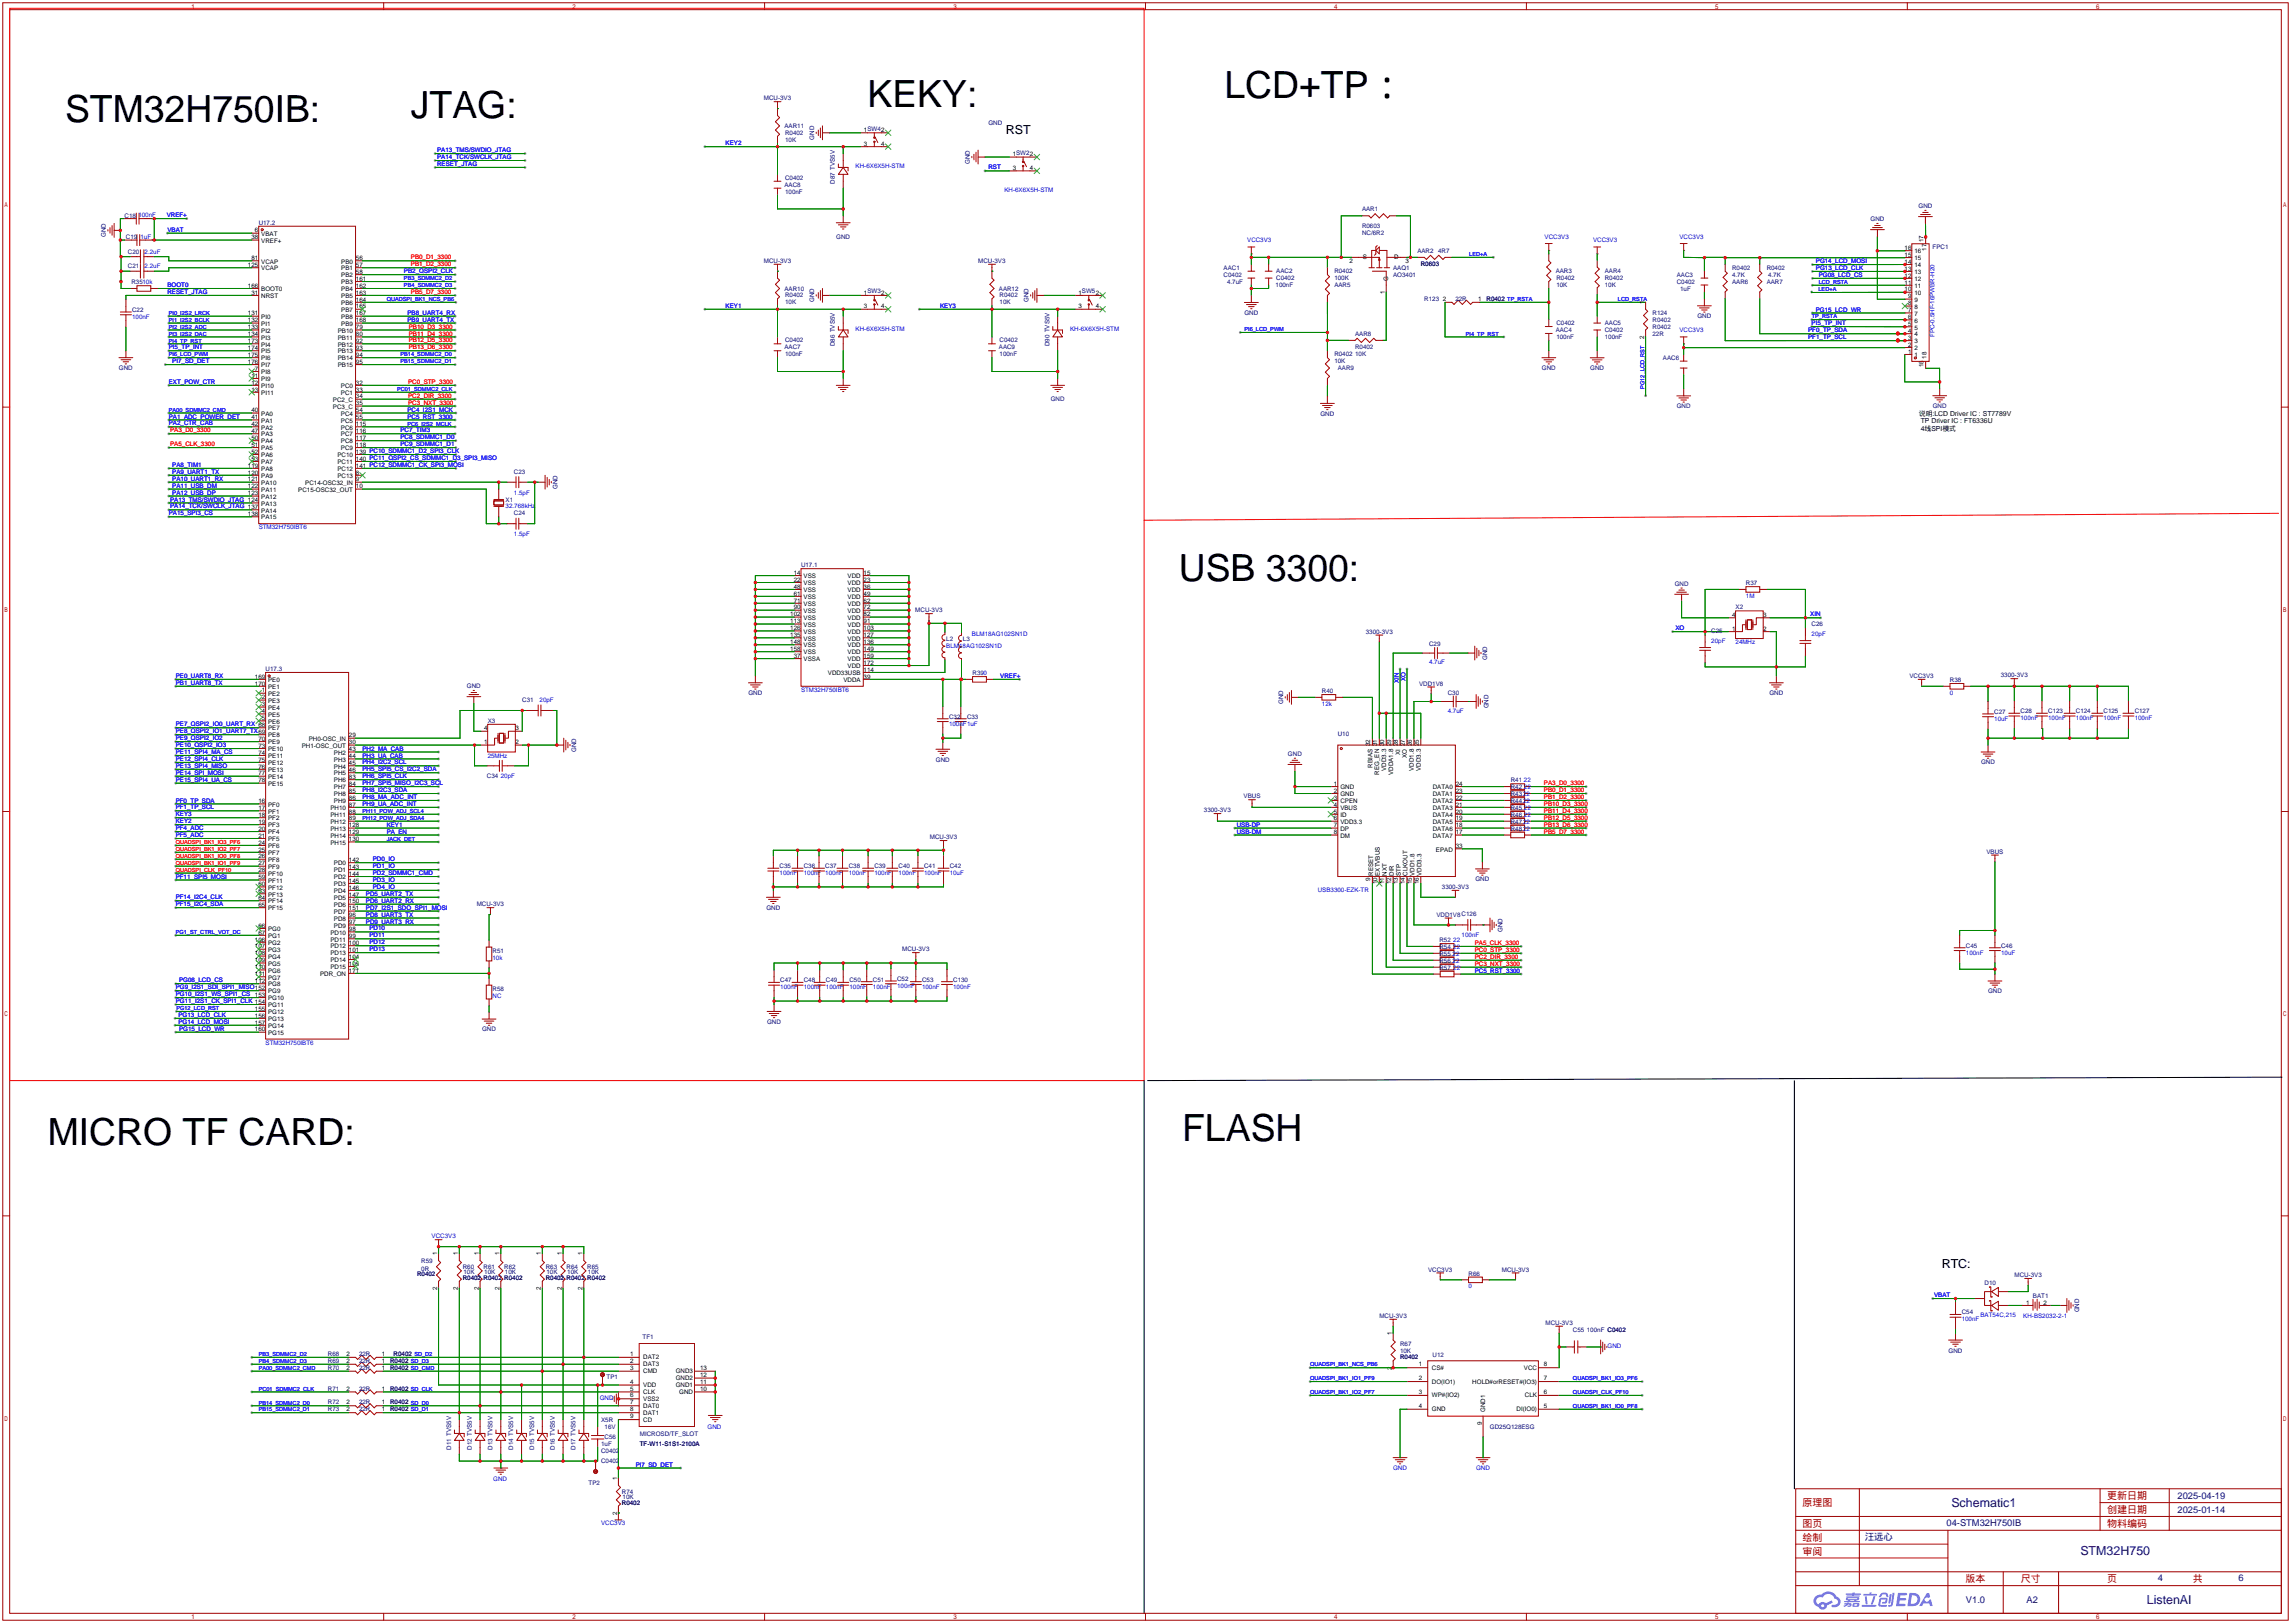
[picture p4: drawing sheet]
<svg xmlns="http://www.w3.org/2000/svg" width="841mm" height="596mm" viewBox="0 0 841 596" stroke-linecap="round" stroke-linejoin="round" font-family="sans-serif">
<defs><g id="words">
<g font-size="13.7">
<text x="449.6" y="35.8">LCD+TP：</text>
<text x="318.5" y="39.4">KEKY:</text>
<text x="23.9" y="45">STM32H750IB:</text>
<text x="150.9" y="43.2">JTAG:</text>
<text x="432.8" y="213.4">USB 3300:</text>
<text x="434.1" y="419.1">FLASH</text>
<text x="17.5" y="420.4">MICRO TF CARD:</text>
</g>
<g font-size="4.6">
<text x="369.3" y="49">RST</text>
<text x="713" y="465.6">RTC:</text>
</g>
<g font-size="4.6" fill="#000080">
<text x="716.5" y="553.2">Schematic1</text>
<text x="763.9" y="571">STM32H750</text>
<text x="788.3" y="588.8">ListenAI</text>
</g>
<g font-size="3.7" fill="#a00000">
<text x="773.7" y="550.5">更新日期</text>
<text x="661.9" y="553">原理图</text>
<text x="773.7" y="555.6">创建日期</text>
<text x="661.9" y="560.7">图页</text>
<text x="773.7" y="560.7">物料编码</text>
<text x="661.9" y="565.7">绘制</text>
<text x="661.9" y="570.8">审阅</text>
<text x="721.8" y="581">版本</text>
<text x="742.1" y="581">尺寸</text>
<text x="773.7" y="580.7">页</text>
<text x="805.2" y="580.7">共</text>
</g>
<g font-size="3.4" fill="#000080">
<text x="799.6" y="550.3">2025-04-19</text>
<text x="799.6" y="555.4">2025-01-14</text>
<text x="714.8" y="560.5">04-STM32H750IB</text>
<text x="684.8" y="565.5">汪远心</text>
<text x="792.3" y="580.5">4</text>
<text x="822" y="580.5">6</text>
<text x="721.9" y="588.4">V1.0</text>
<text x="744.2" y="588.4">A2</text>
</g>
<g font-size="2.5">
<text x="704.6" y="152.6">说明:LCD Driver IC : ST7789V</text>
<text x="705.3" y="155.4">TP Driver IC : FT6336U</text>
<text x="705.3" y="158.2">4线SPI模式</text>
</g>
<g font-size="2.3" fill="#000080">
<text x="280.5" y="36.8">MCU-3V3</text>
<text x="288" y="47">AAR11</text>
<text x="363" y="45.7">GND</text>
<text x="288.3" y="49.5">R0402</text>
<text x="288.3" y="52.1">10K</text>
<text x="299" y="51.3" transform="rotate(-90 299 51.3)">GND</text>
<text x="356.1" y="60.2" transform="rotate(-90 356.1 60.2)">GND</text>
<text x="288" y="68.6">AAC8</text>
<text x="288.3" y="66">C0402</text>
<text x="288.3" y="71.1">100nF</text>
<text x="306.6" y="67.4" transform="rotate(-90 306.6 67.4)">D87 TVS5V</text>
<text x="500.1" y="77.5">AAR1</text>
<text x="704.5" y="76.5">GND</text>
<text x="45.7" y="80">C18</text>
<text x="95" y="82.5">U17.2</text>
<text x="500.1" y="83.8">R0603</text>
<text x="686.8" y="81.3">GND</text>
<text x="38.9" y="87.1" transform="rotate(-90 38.9 87.1)">GND</text>
<text x="46.2" y="87.6">C19</text>
<text x="307.1" y="87.6">GND</text>
<text x="500.1" y="86.4">NC/6R2</text>
<text x="47" y="93.2">C20</text>
<text x="520.4" y="92.7">AAR2</text>
<text x="528.1" y="92.7">4R7</text>
<text x="709.6" y="91.5">FPC1</text>
<text x="47" y="98.6">C21</text>
<text x="280.5" y="96.5">MCU-3V3</text>
<text x="359.2" y="96.5">MCU-3V3</text>
<text x="449.3" y="101.6">C0402</text>
<text x="449.3" y="99.1">AAC1</text>
<text x="468.6" y="100.3">AAC2</text>
<text x="490" y="100.3">R0402</text>
<text x="511.6" y="99.1">AAQ1</text>
<text x="511.6" y="101.6">AO3401</text>
<text x="521.7" y="97.8">R0603</text>
<text x="571.2" y="100.3">AAR3</text>
<text x="589.3" y="100.3">AAR4</text>
<text x="615.7" y="101.6">AAC3</text>
<text x="636" y="99.1">R0402</text>
<text x="636" y="101.6">4.7K</text>
<text x="648.7" y="99.1">R0402</text>
<text x="649.2" y="101.9">4.7K</text>
<text x="48.3" y="104.1">R3510k</text>
<text x="288" y="106.7">AAR10</text>
<text x="366.8" y="106.7">AAR12</text>
<text x="450.6" y="104.1">4.7uF</text>
<text x="468.4" y="105.4">100nF</text>
<text x="468.6" y="102.9">C0402</text>
<text x="490" y="105.4">AAR5</text>
<text x="490" y="102.9">100K</text>
<text x="571.5" y="102.9">R0402</text>
<text x="571.5" y="105.4">10K</text>
<text x="589.3" y="102.9">R0402</text>
<text x="589.3" y="105.4">10K</text>
<text x="615.7" y="104.1">C0402</text>
<text x="617" y="106.7">1uF</text>
<text x="636" y="104.1">AAR6</text>
<text x="648.7" y="104.1">AAR7</text>
<text x="288.3" y="109.2">R0402</text>
<text x="288.3" y="111.8">10K</text>
<text x="299" y="111" transform="rotate(-90 299 111)">GND</text>
<text x="367" y="109.2">R0402</text>
<text x="367" y="111.8">10K</text>
<text x="377.7" y="111" transform="rotate(-90 377.7 111)">GND</text>
<text x="523" y="110.5">R123</text>
<text x="534.4" y="110.5">22R</text>
<text x="545.8" y="110.5">R0402 TP_RSTA</text>
<text x="48.5" y="114.6">C22</text>
<text x="456.9" y="115.6">GND</text>
<text x="571.5" y="119.4">C0402</text>
<text x="589.3" y="119.4">AAC5</text>
<text x="606.8" y="115.6">R124</text>
<text x="606.8" y="118.1">R0402</text>
<text x="623.3" y="116.9">GND</text>
<text x="288.3" y="125.7">C0402</text>
<text x="367" y="125.7">C0402</text>
<text x="497.6" y="123.2">AAR8</text>
<text x="571.2" y="121.9">AAC4</text>
<text x="571.5" y="124.5">100nF</text>
<text x="589.3" y="121.9">C0402</text>
<text x="589.3" y="124.5">100nF</text>
<text x="606.8" y="120.6">R0402</text>
<text x="606.8" y="123.2">22R</text>
<text x="288" y="128.3">AAC7</text>
<text x="288.3" y="130.8">100nF</text>
<text x="306.6" y="127.1" transform="rotate(-90 306.6 127.1)">D86 TVS5V</text>
<text x="366.8" y="128.3">AAC9</text>
<text x="367" y="130.8">100nF</text>
<text x="385.3" y="127.1" transform="rotate(-90 385.3 127.1)">D90 TVS5V</text>
<text x="490" y="130.8">R0402</text>
<text x="497.6" y="128.3">R0402</text>
<text x="497.6" y="130.8">10K</text>
<text x="43.7" y="135.9">GND</text>
<text x="490" y="133.3">10K</text>
<text x="491.2" y="135.9">AAR9</text>
<text x="566.2" y="135.9">GND</text>
<text x="583.9" y="135.9">GND</text>
<text x="610.6" y="132.1">AAC6</text>
<text x="385.8" y="147.3">GND</text>
<text x="615.7" y="149.9">GND</text>
<text x="709.7" y="149.9">GND</text>
<text x="484.9" y="152.7">GND</text>
<text x="188.7" y="174">C23</text>
<text x="204.7" y="179.6" transform="rotate(-90 204.7 179.6)">GND</text>
<text x="185.7" y="184.1">X1</text>
<text x="188.7" y="189.2">C24</text>
<text x="294.1" y="208.3">U17.1</text>
<text x="614.9" y="215.1">GND</text>
<text x="641.1" y="214.9">R37</text>
<text x="336.1" y="224.8">MCU-3V3</text>
<text x="637.3" y="223.8">X2</text>
<text x="501.5" y="232.7">3300-3V3</text>
<text x="628.4" y="232.4">C25</text>
<text x="665.2" y="229.9">C26</text>
<text x="347.5" y="235.2">L2</text>
<text x="353.6" y="235.5">L3</text>
<text x="524.8" y="237.2">C29</text>
<text x="546.1" y="242.3" transform="rotate(-90 546.1 242.3)">GND</text>
<text x="97.5" y="246.4">U17.3</text>
<text x="357.1" y="247.9">R390</text>
<text x="521.1" y="251.7">VDD1V8</text>
<text x="701.2" y="248.9">VCC3V3</text>
<text x="716" y="250.4">R38</text>
<text x="734.7" y="248.7">3300-3V3</text>
<text x="171.4" y="252.7">GND</text>
<text x="191.8" y="257.8">C31</text>
<text x="274.8" y="255.3">GND</text>
<text x="485.4" y="254.5">R40</text>
<text x="531.6" y="255">C30</text>
<text x="649.7" y="255.3">GND</text>
<text x="348.5" y="263.9">C32</text>
<text x="355.1" y="263.9">C33</text>
<text x="471.2" y="258.6" transform="rotate(-90 471.2 258.6)">GND</text>
<text x="546.6" y="260.1" transform="rotate(-90 546.6 260.1)">GND</text>
<text x="732.3" y="262.1">C27</text>
<text x="741.9" y="261.9">C28</text>
<text x="752.1" y="261.9">C123</text>
<text x="762.3" y="261.9">C124</text>
<text x="772.4" y="261.9">C125</text>
<text x="783.8" y="261.9">C127</text>
<text x="179.1" y="265.4">X3</text>
<text x="491.2" y="270.3">U10</text>
<text x="211.6" y="276.1" transform="rotate(-90 211.6 276.1)">GND</text>
<text x="343.7" y="279.7">GND</text>
<text x="472.9" y="277.6">GND</text>
<text x="727.5" y="280.7">GND</text>
<text x="178.8" y="285.7">C34</text>
<text x="554.7" y="287.3">R41</text>
<text x="456.6" y="293.1">VBUS</text>
<text x="554.7" y="289.8">R42</text>
<text x="554.7" y="292.4">R4322</text>
<text x="442.1" y="298.2">3300-3V3</text>
<text x="554.7" y="294.9">R4422</text>
<text x="554.7" y="297.4">R45</text>
<text x="554.7" y="300">R46</text>
<text x="554.7" y="302.5">R4722</text>
<text x="554.7" y="305.1">R4822</text>
<text x="341.4" y="308.1">MCU-3V3</text>
<text x="729.4" y="313.4">VBUS</text>
<text x="286.3" y="318.8">C35</text>
<text x="295.1" y="318.8">C36</text>
<text x="303" y="318.8">C37</text>
<text x="311.7" y="318.8">C38</text>
<text x="321.1" y="318.8">C39</text>
<text x="329.9" y="318.8">C40</text>
<text x="339.3" y="318.8">C41</text>
<text x="348.7" y="318.8">C42</text>
<text x="541.8" y="323.6">GND</text>
<text x="529.5" y="326.4">3300-3V3</text>
<text x="175.1" y="332.7">MCU-3V3</text>
<text x="281.4" y="334">GND</text>
<text x="527.4" y="336.5">VDD1V8C126</text>
<text x="528.6" y="345.9">R52</text>
<text x="551.7" y="342.1" transform="rotate(-90 551.7 342.1)">GND</text>
<text x="721.9" y="348">C45</text>
<text x="734.8" y="348">C46</text>
<text x="180.8" y="349.8">R51</text>
<text x="331.3" y="349.2">MCU-3V3</text>
<text x="528.6" y="348.5">R54</text>
<text x="528.6" y="351">R55</text>
<text x="528.6" y="353.6">R56</text>
<text x="528.6" y="356.1">R57</text>
<text x="180.8" y="363.7">R58</text>
<text x="286.5" y="360.7">C47</text>
<text x="295.1" y="360.7">C48</text>
<text x="303.3" y="360.7">C49</text>
<text x="311.9" y="360.7">C50</text>
<text x="320.5" y="360.4">C51</text>
<text x="329.4" y="360.2">C52</text>
<text x="338.6" y="360.4">C53</text>
<text x="350" y="360.4">C130</text>
<text x="730" y="364.7">GND</text>
<text x="281.7" y="375.9">GND</text>
<text x="177" y="378.7">GND</text>
<text x="154.7" y="463.5">R59</text>
<text x="154.7" y="466.6">0R</text>
<text x="169.9" y="466.1">R60</text>
<text x="170.2" y="467.9">10K</text>
<text x="177.5" y="466.1">R61</text>
<text x="177.8" y="467.9">10K</text>
<text x="185.2" y="466.1">R62</text>
<text x="185.4" y="467.9">10K</text>
<text x="200.4" y="466.1">R63</text>
<text x="200.7" y="467.9">10K</text>
<text x="208" y="466.1">R64</text>
<text x="208.3" y="467.9">10K</text>
<text x="215.6" y="466.1">R65</text>
<text x="215.9" y="467.9">10K</text>
<text x="524.4" y="466.9">VCC3V3</text>
<text x="551.5" y="466.9">MCU-3V3</text>
<text x="153.2" y="468.6">R0402</text>
<text x="169.9" y="469.9">R0402 R0402 R0402</text>
<text x="200.4" y="469.9">R0402 R0402 R0402</text>
<text x="539.2" y="468.4">R66</text>
<text x="728.7" y="471.9">D10</text>
<text x="739.7" y="468.9">MCU-3V3</text>
<text x="746.5" y="476.5">BAT1</text>
<text x="506.5" y="483.9">MCU-3V3</text>
<text x="720.3" y="482.6">C54</text>
<text x="763.5" y="481.8" transform="rotate(-90 763.5 481.8)">GND</text>
<text x="236" y="491.7">TF1</text>
<text x="567.5" y="486.4">MCU-3V3</text>
<text x="577.6" y="488.9">C55</text>
<text x="582.7" y="488.9">100nF C0402</text>
<text x="120.4" y="497.8">R68</text>
<text x="131.8" y="497.8">22R</text>
<text x="144.5" y="497.8">R0402 SD_D2</text>
<text x="514.1" y="494">R67</text>
<text x="514.1" y="496.6">10K</text>
<text x="715.5" y="496.6">GND</text>
<text x="120.4" y="500.4">R69</text>
<text x="120.4" y="502.9">R70</text>
<text x="131.8" y="500.4">22R</text>
<text x="131.8" y="502.9">22R</text>
<text x="143.3" y="500.4">R0402 SD_D3</text>
<text x="143.3" y="502.9">R0402 SD_CMD</text>
<text x="514.1" y="499.1">R0402</text>
<text x="526" y="498.1">U12</text>
<text x="222.8" y="506.2">TP1</text>
<text x="120.4" y="515.6">R72</text>
<text x="120.4" y="510.5">R71</text>
<text x="131.8" y="515.6">22R</text>
<text x="131.8" y="510.5">22R</text>
<text x="143.3" y="515.6">R0402 SD_D0</text>
<text x="143.3" y="510.5">R0402 SD_CLK</text>
<text x="120.4" y="518.2">R73</text>
<text x="131.8" y="518.2">22R</text>
<text x="143.3" y="518.2">R0402 SD_D1</text>
<text x="220.7" y="522">X5R</text>
<text x="222" y="524.5">16V</text>
<text x="234.9" y="527">MICROSD/TF_SLOT</text>
<text x="547.1" y="524.5">GD25Q128ESG</text>
<text x="165.6" y="532.3" transform="rotate(-90 165.6 532.3)">D11 TVS5V</text>
<text x="173.2" y="532.3" transform="rotate(-90 173.2 532.3)">D12 TVS5V</text>
<text x="180.8" y="532.3" transform="rotate(-90 180.8 532.3)">D13 TVS5V</text>
<text x="188.5" y="532.3" transform="rotate(-90 188.5 532.3)">D14 TVS5V</text>
<text x="196.1" y="532.3" transform="rotate(-90 196.1 532.3)">D15 TVS5V</text>
<text x="203.7" y="532.3" transform="rotate(-90 203.7 532.3)">D16 TVS5V</text>
<text x="211.3" y="532.3" transform="rotate(-90 211.3 532.3)">D17 TVS5V</text>
<text x="220.7" y="533.4">C0402</text>
<text x="220.7" y="530.9">1uF</text>
<text x="222" y="528.3">C56</text>
<text x="234.9" y="530.9">TF-W11-S1S1-2100A</text>
<text x="220.7" y="537.2">C0402</text>
<text x="216.2" y="545.1">TP2</text>
<text x="228.3" y="548.6">R74</text>
<text x="228.6" y="550.4">10K</text>
<text x="228.3" y="552.4">R0402</text>
</g>
<g font-size="2.3" fill="#00f">
<text x="266.4" y="53.3">KEY2</text>
<text x="160.5" y="55.9">PA13_TMS/SWDIO_JTAG</text>
<text x="160.5" y="58.4">PA14_TCK/SWCLK_JTAG</text>
<text x="160.5" y="61">RESET_JTAG</text>
<text x="314.2" y="61.7">KH-6X6X5H-STM</text>
<text x="363" y="62.2">RST</text>
<text x="368.8" y="70.6">KH-6X6X5H-STM</text>
<text x="50.8" y="79.8">100nF</text>
<text x="61.2" y="79.8">VREF+</text>
<text x="51.6" y="87.9">1uF</text>
<text x="61.5" y="85.1">VBAT</text>
<text x="458" y="88.9">VCC3V3</text>
<text x="567.2" y="87.6">VCC3V3</text>
<text x="585" y="88.9">VCC3V3</text>
<text x="616.7" y="87.6">VCC3V3</text>
<text x="53.1" y="93.2">2.2uF</text>
<text x="53.1" y="98.3">2.2uF</text>
<text x="148.3" y="100.3">PB2_QSPI2_CLK</text>
<text x="666.8" y="96.7">PG14_LCD_MOSI</text>
<text x="666.8" y="99.1">PG13_LCD_CLK</text>
<text x="667.8" y="101.7">PG08_LCD_CS</text>
<text x="61.5" y="105.4">BOOT0</text>
<text x="61.5" y="107.9">RESET_JTAG</text>
<text x="266.4" y="113">KEY1</text>
<text x="345.2" y="113">KEY3</text>
<text x="48.5" y="117.1">100nF</text>
<text x="149.6" y="115.6">PB8_UART4_RX</text>
<text x="149.6" y="118.1">PB9_UART4_TX</text>
<text x="665.2" y="119.4">PI5_TP_INT</text>
<text x="666.7" y="114.4">PG15_LCD_WR</text>
<text x="314.2" y="121.4">KH-6X6X5H-STM</text>
<text x="392.9" y="121.4">KH-6X6X5H-STM</text>
<text x="616.7" y="121.9">VCC3V3</text>
<text x="663.9" y="124.6">PF1_TP_SCL</text>
<text x="663.9" y="122">PF0_TP_SDA</text>
<text x="710.4" y="123.8" transform="rotate(-90 710.4 123.8)">FPC-0.5HF-16PWBR-H20</text>
<text x="62" y="128.3">PI5_TP_INT</text>
<text x="63.2" y="133.3">PI7_SD_DET</text>
<text x="62" y="141">EXT_POW_CTR</text>
<text x="62" y="153.7">PA1_ADC_POWER_DET</text>
<text x="149.6" y="153.7">PC5_RST_3300</text>
<text x="149.6" y="151.1">PC4_I2S1_MCK</text>
<text x="62" y="156.2">PA2_CTR_CAB</text>
<text x="147.1" y="158.7">PC7_TIM3</text>
<text x="147.1" y="161.3">PC8_SDMMC1_D0</text>
<text x="147.1" y="163.8">PC9_SDMMC1_D1</text>
<text x="63.2" y="171.4">PA8_TIM1</text>
<text x="63.2" y="174">PA9_UART1_TX</text>
<text x="63.2" y="176.5">PA10_UART1_RX</text>
<text x="63.2" y="179.1">PA11_USB_DM</text>
<text x="62.5" y="184.1">PA13_TMS/SWDIO_JTAG 124</text>
<text x="63.2" y="181.6">PA12_USB_DP</text>
<text x="188.7" y="181.6">1.5pF</text>
<text x="62" y="189.2">PA15_SPI3_CS</text>
<text x="62.5" y="186.7">PA14_TCK/SWCLK_JTAG 137</text>
<text x="185.7" y="186.7">32.768kHz</text>
<text x="95" y="194.3">STM32H750IBT6</text>
<text x="188.7" y="196.8">1.5pF</text>
<text x="641.1" y="219.5">1M</text>
<text x="664.7" y="226.3">XIN</text>
<text x="356.9" y="233.7">BLM18AG102SN1D</text>
<text x="615.2" y="231.4">XO</text>
<text x="665.2" y="233.4">20pF</text>
<text x="347.5" y="237.7">BLM18AG102SN1D</text>
<text x="628.4" y="236">20pF</text>
<text x="637.3" y="236.5">24MHz</text>
<text x="524.8" y="243.8">4.7uF</text>
<text x="64.5" y="248.9">PE0_UART8_RX</text>
<text x="64.5" y="251.5">PB1_UART8_TX</text>
<text x="367.3" y="248.9">VREF+</text>
<text x="513.6" y="250.7" transform="rotate(-90 513.6 250.7)">XIN</text>
<text x="516.1" y="250.2" transform="rotate(-90 516.1 250.2)">XO</text>
<text x="198.1" y="257.8">20pF</text>
<text x="294.1" y="254">STM32H750IBT6</text>
<text x="716" y="255">0</text>
<text x="485.4" y="259.1">12k</text>
<text x="531.6" y="261.6">4.7uF</text>
<text x="64.5" y="266.7">PE7_QSPI2_IO0_UART_RX 68</text>
<text x="64.5" y="269.2">PE8_QSPI2_IO1_UART7_TX69</text>
<text x="348.5" y="266.4">100nF1uF</text>
<text x="732.3" y="264.7">10uF</text>
<text x="741.9" y="264.4">100nF</text>
<text x="752.1" y="264.4">100nF</text>
<text x="762.3" y="264.4">100nF</text>
<text x="772.4" y="264.4">100nF</text>
<text x="783.8" y="264.4">100nF</text>
<text x="64.5" y="271.8">PE9_QSPI2_IO2</text>
<text x="64.5" y="274.3">PE10_QSPI2_IO3</text>
<text x="133.1" y="275.6">PH2_MA_CAB</text>
<text x="64.5" y="279.4">PE12_SPI4_CLK</text>
<text x="64.5" y="276.9">PE11_SPI4_MA_CS</text>
<text x="64.5" y="281.9">PE13_SPI4_MISO</text>
<text x="133.1" y="278.1">PH3_UA_CAB</text>
<text x="133.1" y="280.7">PH4_I2C2_SCL</text>
<text x="179.1" y="278.1">25MHz</text>
<text x="64.5" y="287">PE15_SPI4_UA_CS</text>
<text x="64.5" y="284.5">PE14_SPI_MOSI</text>
<text x="133.1" y="283.2">PH5_SPI5_CS_I2C2_SDA</text>
<text x="133.1" y="285.7">PH6_SPI5_CLK</text>
<text x="183.9" y="285.7">20pF</text>
<text x="559.6" y="287.3">22</text>
<text x="133.1" y="288.3">PH7_SPI5_MISO_I2C3_SCL</text>
<text x="133.1" y="290.8">PH8_I2C3_SDA</text>
<text x="133.1" y="293.4">PH8_MA_ADC_INT</text>
<text x="559.6" y="289.8">22</text>
<text x="64.5" y="294.6">PF0_TP_SDA</text>
<text x="64.5" y="297.2">PF1_TP_SCL</text>
<text x="64.5" y="299.7">KEY3</text>
<text x="133.1" y="295.9">PH9_UA_ADC_INT</text>
<text x="559.6" y="297.4">22</text>
<text x="559.6" y="300">22</text>
<text x="64.5" y="302.3">KEY2</text>
<text x="64.5" y="304.8">PF4_ADC</text>
<text x="142" y="303.5">KEY1</text>
<text x="454.2" y="303.5">USB-DP</text>
<text x="64.5" y="307.3">PF5_ADC</text>
<text x="142" y="306.1">PA_EN</text>
<text x="454.2" y="306.1">USB-DM</text>
<text x="136.9" y="316.2">PD0_IO</text>
<text x="64.5" y="322.6">PF11_SPI5_MOSI</text>
<text x="136.9" y="323.8">PD3_IO</text>
<text x="136.9" y="318.8">PD1_IO</text>
<text x="136.9" y="321.3">PD2_SDMMC1_CMD</text>
<text x="286.3" y="321.3">100nF</text>
<text x="295.1" y="321.3">100nF 100nF</text>
<text x="311.7" y="321.3">100nF</text>
<text x="321.1" y="321.3">100nF</text>
<text x="329.9" y="321.3">100nF</text>
<text x="339.3" y="321.3">100nF</text>
<text x="348.7" y="321.3">10uF</text>
<text x="134.4" y="328.9">PD5_UART2_TX</text>
<text x="136.9" y="326.4">PD4_IO</text>
<text x="483.9" y="327.7">USB3300-EZK-TR</text>
<text x="64.5" y="330.2">PF14_I2C4_CLK</text>
<text x="64.5" y="332.7">PF15_I2C4_SDA</text>
<text x="134.4" y="331.5">PD6_UART2_RX</text>
<text x="134.4" y="334">PD7_I2S1_SDO_SPI1_MOSI</text>
<text x="134.4" y="336.5">PD8_UART3_TX</text>
<text x="134.4" y="339.1">PD9_UART3_RX</text>
<text x="135.6" y="341.6">PD10</text>
<text x="135.6" y="344.2">PD11</text>
<text x="135.6" y="346.7">PD12</text>
<text x="533.7" y="345.9">22</text>
<text x="536.7" y="343.9">100nF</text>
<text x="135.6" y="349.2">PD13</text>
<text x="180.8" y="352.3">10k</text>
<text x="533.4" y="351">22</text>
<text x="533.4" y="353.6">22</text>
<text x="533.7" y="348.5">22</text>
<text x="721.9" y="350.5">100nF</text>
<text x="734.8" y="350.5">10uF</text>
<text x="533.7" y="356.1">22</text>
<text x="541.5" y="357.1">PC5_RST_3300</text>
<text x="64.5" y="363.2">PG9_I2S1_SDI_SPI1_MISO152</text>
<text x="64.5" y="365.8">PG10_I2S1_WS_SPI1_CS</text>
<text x="65.8" y="360.7">PG08_LCD_CS</text>
<text x="286.5" y="363.2">100nF</text>
<text x="295.1" y="363.2">100nF</text>
<text x="303.3" y="363.2">100nF</text>
<text x="311.9" y="363.2">100nF</text>
<text x="320.5" y="363">100nF</text>
<text x="329.4" y="362.7">100nF</text>
<text x="338.6" y="363">100nF</text>
<text x="350" y="363">100nF</text>
<text x="64.5" y="368.3">PG11_I2S1_CK_SPI1_CLK 154</text>
<text x="180.8" y="366.3">NC</text>
<text x="65.5" y="375.9">PG14_LCD_MOSI</text>
<text x="65.5" y="373.4">PG13_LCD_CLK</text>
<text x="65.8" y="378.5">PG15_LCD_WR</text>
<text x="97.5" y="383.5">STM32H750IBT6</text>
<text x="158.5" y="454.7">VCC3V3</text>
<text x="539.2" y="472.9">0</text>
<text x="710.2" y="476.2">VBAT</text>
<text x="720.3" y="485.1">100nF</text>
<text x="727.2" y="483.4">BAT54C,215</text>
<text x="742.9" y="483.9">KH-BS2032-2-1</text>
<text x="590.3" y="495">GND</text>
<text x="220.2" y="513.8">GND</text>
<text x="259.8" y="524.5">GND</text>
<text x="233.4" y="538.5">PI7_SD_DET</text>
<text x="511.6" y="539.7">GND</text>
<text x="542" y="539.7">GND</text>
<text x="181.1" y="543.8">GND</text>
<text x="220.7" y="560.1">VCC3V3</text>
</g>
<g font-size="2.3">
<text x="317.2" y="53.6">3</text>
<text x="317.2" y="48.5">1SW42</text>
<text x="323.6" y="53.6">4</text>
<text x="371.9" y="57.4">1SW22</text>
<text x="371.9" y="62.5">3</text>
<text x="378.2" y="62.5">4</text>
<text x="92.3" y="87.9">38</text>
<text x="93.6" y="85.3">6</text>
<text x="95.9" y="86.6">VBAT</text>
<text x="95.9" y="89.1">VREF+</text>
<text x="706.3" y="89" transform="rotate(-90 706.3 89)">17</text>
<text x="92.3" y="95.5">81</text>
<text x="130.7" y="95.5">56</text>
<text x="500.4" y="95.2">S</text>
<text x="511.9" y="95.2">D</text>
<text x="699.3" y="91.8">16</text>
<text x="699.3" y="94.3">15</text>
<text x="703" y="93">16</text>
<text x="703" y="95.6">15</text>
<text x="707.4" y="92.1" transform="rotate(-90 707.4 92.1)">17</text>
<text x="91.1" y="98">125</text>
<text x="95.9" y="96.8">VCAP</text>
<text x="95.9" y="99.3">VCAP</text>
<text x="125.3" y="101.8">PB2</text>
<text x="125.3" y="99.3">PB1</text>
<text x="125.3" y="96.8">PB0</text>
<text x="130.7" y="100.6">58</text>
<text x="130.7" y="98">57</text>
<text x="495.6" y="96.5">2</text>
<text x="516.1" y="96.5">3</text>
<text x="699.3" y="96.8">14</text>
<text x="699.3" y="99.4">13</text>
<text x="699.3" y="101.9">12</text>
<text x="703" y="98.1">14</text>
<text x="703" y="100.7">13</text>
<text x="91.1" y="105.6">166</text>
<text x="95.9" y="106.9">BOOT0</text>
<text x="125.3" y="106.9">PB4</text>
<text x="125.3" y="104.4">PB3</text>
<text x="130.7" y="105.6">162</text>
<text x="130.7" y="103.1">161</text>
<text x="508.5" y="107.9" transform="rotate(-90 508.5 107.9)">1</text>
<text x="509.8" y="103.1" transform="rotate(-90 509.8 103.1)">G</text>
<text x="699.3" y="104.5">11</text>
<text x="699.3" y="107">10</text>
<text x="703" y="103.2">12</text>
<text x="703" y="105.7">11</text>
<text x="92.3" y="108.2">31</text>
<text x="95.9" y="109.5">NRST</text>
<text x="125.3" y="112">PB6</text>
<text x="125.3" y="109.5">PB5</text>
<text x="130.7" y="113.3">165</text>
<text x="130.7" y="110.7">164</text>
<text x="130.7" y="108.2">163</text>
<text x="317.2" y="113.3">3</text>
<text x="317.2" y="108.2">1SW32</text>
<text x="323.6" y="113.3">4</text>
<text x="396" y="113.3">3</text>
<text x="396" y="108.2">1SW52</text>
<text x="402.3" y="113.3">4</text>
<text x="529.8" y="110.5">2</text>
<text x="542.8" y="110.5">1</text>
<text x="603.8" y="111.5" transform="rotate(-90 603.8 111.5)">1</text>
<text x="700.6" y="109.5">9</text>
<text x="700.6" y="112.1">8</text>
<text x="703" y="108.3">10</text>
<text x="703" y="110.8">9</text>
<text x="703" y="113.4">8</text>
<text x="91.1" y="115.8">131</text>
<text x="91.1" y="118.3">132</text>
<text x="95.9" y="117.1">PI0</text>
<text x="95.9" y="119.6">PI1</text>
<text x="125.3" y="119.6">PB9</text>
<text x="125.3" y="117.1">PB8</text>
<text x="125.3" y="114.5">PB7</text>
<text x="130.7" y="118.3">168</text>
<text x="130.7" y="115.8">167</text>
<text x="700.6" y="114.6">7</text>
<text x="700.6" y="117.2">6</text>
<text x="700.6" y="119.7">5</text>
<text x="703" y="115.9">7</text>
<text x="703" y="118.4">6</text>
<text x="91.1" y="120.9">133</text>
<text x="91.1" y="123.4">134</text>
<text x="91.1" y="126">173</text>
<text x="95.9" y="122.2">PI2</text>
<text x="95.9" y="124.7">PI3</text>
<text x="124" y="124.7">PB11</text>
<text x="124" y="122.2">PB10</text>
<text x="130.7" y="126">92</text>
<text x="130.7" y="123.4">80</text>
<text x="130.7" y="120.9">79</text>
<text x="603.8" y="124.5" transform="rotate(-90 603.8 124.5)">2</text>
<text x="700.6" y="122.2">4</text>
<text x="700.6" y="124.8">3</text>
<text x="703" y="121">5</text>
<text x="703" y="123.5">4</text>
<text x="91.1" y="128.5">174</text>
<text x="91.1" y="131">175</text>
<text x="95.9" y="127.2">PI4</text>
<text x="95.9" y="129.8">PI5</text>
<text x="124" y="129.8">PB13</text>
<text x="124" y="127.2">PB12</text>
<text x="130.7" y="131">94</text>
<text x="130.7" y="128.5">93</text>
<text x="700.6" y="127.3">2</text>
<text x="700.6" y="129.9">1</text>
<text x="703" y="126.1">3</text>
<text x="703" y="128.6">2</text>
<text x="703" y="131.1">1</text>
<text x="707.4" y="131.7" transform="rotate(-90 707.4 131.7)">18</text>
<text x="91.1" y="133.6">176</text>
<text x="93.6" y="136.1">7</text>
<text x="95.9" y="132.3">PI6</text>
<text x="95.9" y="134.9">PI7</text>
<text x="95.9" y="137.4">PI8</text>
<text x="124" y="134.9">PB15</text>
<text x="124" y="132.3">PB14</text>
<text x="130.7" y="133.6">95</text>
<text x="706.3" y="134.7" transform="rotate(-90 706.3 134.7)">18</text>
<text x="92.3" y="138.7">11</text>
<text x="92.3" y="141.2">12</text>
<text x="92.3" y="143.7">13</text>
<text x="95.9" y="139.9">PI9</text>
<text x="95.9" y="142.5">PI10</text>
<text x="125.2" y="142.5">PC0</text>
<text x="130.7" y="143.7">33</text>
<text x="130.7" y="141.2">32</text>
<text x="95.9" y="145">PI11</text>
<text x="122.2" y="147.6">PC2_C</text>
<text x="125.2" y="145">PC1</text>
<text x="130.7" y="148.8">35</text>
<text x="130.7" y="146.3">34</text>
<text x="92.3" y="151.4">40</text>
<text x="92.3" y="153.9">41</text>
<text x="95.9" y="152.6">PA0</text>
<text x="95.9" y="155.2">PA1</text>
<text x="122.2" y="150.1">PC3_C</text>
<text x="125.2" y="155.2">PC5</text>
<text x="125.2" y="152.6">PC4</text>
<text x="130.7" y="153.9">55</text>
<text x="130.7" y="151.4">54</text>
<text x="92.3" y="156.4">42</text>
<text x="92.3" y="159">47</text>
<text x="92.3" y="161.5">50</text>
<text x="95.9" y="157.7">PA2</text>
<text x="95.9" y="160.3">PA3</text>
<text x="125.2" y="160.3">PC7</text>
<text x="125.2" y="157.7">PC6</text>
<text x="130.7" y="161.5">117</text>
<text x="130.7" y="159">116</text>
<text x="130.7" y="156.4">115</text>
<text x="92.3" y="164.1">51</text>
<text x="92.3" y="166.6">52</text>
<text x="95.9" y="162.8">PA4</text>
<text x="95.9" y="165.3">PA5</text>
<text x="95.9" y="167.9">PA6</text>
<text x="123.9" y="167.9">PC10</text>
<text x="125.2" y="165.3">PC9</text>
<text x="125.2" y="162.8">PC8</text>
<text x="130.7" y="166.6">139 PC10_SDMMC1_D2_SPI3_CLK</text>
<text x="130.7" y="164.1">118</text>
<text x="91.1" y="171.7">119</text>
<text x="92.3" y="169.1">53</text>
<text x="95.9" y="170.4">PA7</text>
<text x="95.9" y="173">PA8</text>
<text x="123.9" y="173">PC12</text>
<text x="123.9" y="170.4">PC11</text>
<text x="130.7" y="171.7">141 PC12_SDMMC1_CK_SPI3_MOSI</text>
<text x="130.7" y="169.1">140 PC11_QSPI2_CS_SDMMC1_D3_SPI3_MISO</text>
<text x="91.1" y="174.2">120</text>
<text x="91.1" y="176.8">121</text>
<text x="91.1" y="179.3">122</text>
<text x="95.9" y="175.5">PA9</text>
<text x="95.9" y="178">PA10</text>
<text x="112.1" y="178">PC14-OSC32_IN</text>
<text x="123.9" y="175.5">PC13</text>
<text x="130.7" y="179.3">10</text>
<text x="130.7" y="176.8">9</text>
<text x="130.7" y="174.2">8</text>
<text x="91.1" y="181.8">123</text>
<text x="95.9" y="180.6">PA11</text>
<text x="95.9" y="183.1">PA12</text>
<text x="95.9" y="185.7">PA13</text>
<text x="109.5" y="180.6">PC15-OSC32_OUT</text>
<text x="91.1" y="189.5">138</text>
<text x="95.9" y="188.2">PA14</text>
<text x="95.9" y="190.7">PA15</text>
<text x="291.5" y="213.6">22</text>
<text x="291.5" y="211.1">14</text>
<text x="295.1" y="214.9">VSS</text>
<text x="295.1" y="212.3">VSS</text>
<text x="311.2" y="214.9">VDD</text>
<text x="311.2" y="212.3">VDD</text>
<text x="317.1" y="213.6">23</text>
<text x="317.1" y="211.1">15</text>
<text x="291.5" y="221.2">71</text>
<text x="291.5" y="218.7">61</text>
<text x="291.5" y="216.1">48</text>
<text x="295.1" y="219.9">VSS</text>
<text x="295.1" y="217.4">VSS</text>
<text x="311.2" y="219.9">VDD</text>
<text x="311.2" y="217.4">VDD</text>
<text x="317.1" y="221.2">62</text>
<text x="317.1" y="218.7">49</text>
<text x="317.1" y="216.1">36</text>
<text x="290.2" y="226.3">102</text>
<text x="291.5" y="223.8">90</text>
<text x="295.1" y="227.6">VSS</text>
<text x="295.1" y="225">VSS</text>
<text x="295.1" y="222.5">VSS</text>
<text x="311.2" y="227.6">VDD</text>
<text x="311.2" y="225">VDD</text>
<text x="311.2" y="222.5">VDD</text>
<text x="317.1" y="226.3">82</text>
<text x="317.1" y="223.8">72</text>
<text x="636" y="226.5">4</text>
<text x="647.4" y="226.5">3</text>
<text x="290.2" y="233.9">135</text>
<text x="290.2" y="231.4">126</text>
<text x="290.2" y="228.8">113</text>
<text x="295.1" y="232.6">VSS</text>
<text x="295.1" y="230.1">VSS</text>
<text x="311.2" y="232.6">VDD</text>
<text x="311.2" y="230.1">VDD</text>
<text x="317.1" y="233.9">127</text>
<text x="317.1" y="231.4">103</text>
<text x="317.1" y="228.8">91</text>
<text x="636" y="231.6">1</text>
<text x="647.4" y="231.6">2</text>
<text x="290.2" y="239">158</text>
<text x="290.2" y="236.5">148</text>
<text x="295.1" y="237.7">VSS</text>
<text x="295.1" y="235.2">VSS</text>
<text x="311.2" y="237.7">VDD</text>
<text x="311.2" y="235.2">VDD</text>
<text x="317.1" y="239">149</text>
<text x="317.1" y="236.5">136</text>
<text x="291.5" y="241.5">37</text>
<text x="295.1" y="242.8">VSSA</text>
<text x="295.1" y="240.3">VSS</text>
<text x="311.2" y="245.3">VDD</text>
<text x="311.2" y="242.8">VDD</text>
<text x="311.2" y="240.3">VDD</text>
<text x="317.1" y="244.1">172</text>
<text x="317.1" y="241.5">159</text>
<text x="93.6" y="249.2">169</text>
<text x="93.6" y="251.7">170</text>
<text x="98.5" y="250.4">PE0</text>
<text x="304" y="247.9">VDD33USB</text>
<text x="309.7" y="250.4">VDDA</text>
<text x="317.1" y="249.2">39</text>
<text x="317.1" y="246.6">114</text>
<text x="96.1" y="254.2">1</text>
<text x="96.1" y="256.8">2</text>
<text x="98.5" y="253">PE1</text>
<text x="98.5" y="255.5">PE2</text>
<text x="96.1" y="259.3">3</text>
<text x="96.1" y="261.9">4</text>
<text x="98.5" y="258">PE3</text>
<text x="98.5" y="260.6">PE4</text>
<text x="98.5" y="263.1">PE5</text>
<text x="96.1" y="264.4">5</text>
<text x="98.5" y="265.7">PE6</text>
<text x="98.5" y="268.2">PE7</text>
<text x="177.8" y="268.2">4</text>
<text x="189.2" y="268.2">3</text>
<text x="94.9" y="272">70</text>
<text x="94.9" y="274.6">73</text>
<text x="98.5" y="270.7">PE8</text>
<text x="98.5" y="273.3">PE9</text>
<text x="98.5" y="275.8">PE10</text>
<text x="110.8" y="274.6">PH1-OSC_OUT</text>
<text x="113.4" y="272">PH0-OSC_IN</text>
<text x="128.1" y="275.8">43</text>
<text x="128.1" y="273.3">30</text>
<text x="128.1" y="270.7">29</text>
<text x="177.8" y="273.3">1</text>
<text x="189.2" y="273.3">2</text>
<text x="503.2" y="273.9" transform="rotate(-90 503.2 273.9)">32</text>
<text x="505.7" y="273.9" transform="rotate(-90 505.7 273.9)">31</text>
<text x="508.3" y="273.9" transform="rotate(-90 508.3 273.9)">30</text>
<text x="510.8" y="273.9" transform="rotate(-90 510.8 273.9)">29</text>
<text x="513.3" y="273.9" transform="rotate(-90 513.3 273.9)">28</text>
<text x="515.9" y="273.9" transform="rotate(-90 515.9 273.9)">27</text>
<text x="518.4" y="273.9" transform="rotate(-90 518.4 273.9)">26</text>
<text x="521" y="273.9" transform="rotate(-90 521 273.9)">25</text>
<text x="94.9" y="277.1">74</text>
<text x="94.9" y="279.6">75</text>
<text x="98.5" y="278.4">PE11</text>
<text x="98.5" y="280.9">PE12</text>
<text x="122.6" y="279.6">PH3</text>
<text x="122.6" y="277.1">PH2</text>
<text x="128.1" y="280.9">45</text>
<text x="128.1" y="278.4">44</text>
<text x="503.9" y="281.8" transform="rotate(-90 503.9 281.8)">RBIAS</text>
<text x="514.1" y="277.1" transform="rotate(-90 514.1 277.1)">XI</text>
<text x="516.6" y="278.3" transform="rotate(-90 516.6 278.3)">XO</text>
<text x="94.9" y="282.2">76</text>
<text x="94.9" y="284.7">77</text>
<text x="94.9" y="287.3">78</text>
<text x="98.5" y="283.4">PE13</text>
<text x="98.5" y="286">PE14</text>
<text x="122.6" y="287.3">PH6</text>
<text x="122.6" y="284.7">PH5</text>
<text x="122.6" y="282.2">PH4</text>
<text x="128.1" y="286">83</text>
<text x="128.1" y="283.4">46</text>
<text x="506.5" y="284.4" transform="rotate(-90 506.5 284.4)">REG_EN</text>
<text x="509" y="283" transform="rotate(-90 509 283)">VDD3.3</text>
<text x="511.6" y="284.5" transform="rotate(-90 511.6 284.5)">VDDA1.8</text>
<text x="519.2" y="283" transform="rotate(-90 519.2 283)">VDD1.8</text>
<text x="521.7" y="283" transform="rotate(-90 521.7 283)">VDD3.3</text>
<text x="98.5" y="288.5">PE15</text>
<text x="122.6" y="292.3">PH8</text>
<text x="122.6" y="289.8">PH7</text>
<text x="128.1" y="293.6">86</text>
<text x="128.1" y="291.1">85</text>
<text x="128.1" y="288.5">84</text>
<text x="489.8" y="288.5">1</text>
<text x="489.8" y="291.1">2</text>
<text x="489.8" y="293.6">3</text>
<text x="492.2" y="289.8">GND</text>
<text x="492.2" y="292.3">GND</text>
<text x="526.1" y="292.3">DATA1</text>
<text x="526.1" y="289.8">DATA0</text>
<text x="534.5" y="293.6">22</text>
<text x="534.5" y="291.1">23</text>
<text x="534.5" y="288.5">24</text>
<text x="94.9" y="294.9">16</text>
<text x="94.9" y="297.4">17</text>
<text x="94.9" y="300">18</text>
<text x="98.5" y="296.1">PF0</text>
<text x="98.5" y="298.7">PF1</text>
<text x="121.4" y="300">PH11</text>
<text x="121.4" y="297.4">PH10</text>
<text x="122.6" y="294.9">PH9</text>
<text x="128.1" y="298.7">88</text>
<text x="128.1" y="296.1">87</text>
<text x="489.8" y="296.1">4</text>
<text x="489.8" y="298.7">5</text>
<text x="492.2" y="294.9">CPEN</text>
<text x="492.2" y="297.4">VBUS</text>
<text x="492.2" y="300">ID</text>
<text x="526.1" y="300">DATA4</text>
<text x="526.1" y="297.4">DATA3</text>
<text x="526.1" y="294.9">DATA2</text>
<text x="534.5" y="298.7">20</text>
<text x="534.5" y="296.1">21</text>
<text x="94.9" y="302.5">19</text>
<text x="94.9" y="305">20</text>
<text x="98.5" y="301.2">PF2</text>
<text x="98.5" y="303.8">PF3</text>
<text x="121.4" y="305">PH13</text>
<text x="121.4" y="302.5">PH12</text>
<text x="128.1" y="303.8">128</text>
<text x="128.1" y="301.2">89</text>
<text x="489.8" y="301.2">6</text>
<text x="489.8" y="303.8">7</text>
<text x="492.2" y="302.5">VDD3.3</text>
<text x="492.2" y="305">DP</text>
<text x="526.1" y="305">DATA6</text>
<text x="526.1" y="302.5">DATA5</text>
<text x="534.5" y="303.8">18</text>
<text x="534.5" y="301.2">19</text>
<text x="94.9" y="307.6">21</text>
<text x="94.9" y="310.1">24</text>
<text x="98.5" y="306.3">PF4</text>
<text x="98.5" y="308.8">PF5</text>
<text x="98.5" y="311.4">PF6</text>
<text x="121.4" y="310.1">PH15</text>
<text x="121.4" y="307.6">PH14</text>
<text x="128.1" y="308.8">130</text>
<text x="128.1" y="306.3">129</text>
<text x="489.8" y="306.3">8</text>
<text x="492.2" y="307.6">DM</text>
<text x="526.1" y="307.6">DATA7</text>
<text x="534.5" y="306.3">17</text>
<text x="534.5" y="311.4">33</text>
<text x="94.9" y="312.7">25</text>
<text x="94.9" y="315.2">26</text>
<text x="94.9" y="317.7">27</text>
<text x="98.5" y="313.9">PF7</text>
<text x="98.5" y="316.5">PF8</text>
<text x="122.6" y="317.7">PD0</text>
<text x="128.1" y="316.5">142</text>
<text x="527.3" y="312.7">EPAD</text>
<text x="94.9" y="320.3">28</text>
<text x="94.9" y="322.8">59</text>
<text x="98.5" y="319">PF9</text>
<text x="98.5" y="321.5">PF10</text>
<text x="122.6" y="322.8">PD2</text>
<text x="122.6" y="320.3">PD1</text>
<text x="128.1" y="321.5">144</text>
<text x="128.1" y="319">143</text>
<text x="503.2" y="323.4" transform="rotate(-90 503.2 323.4)">9</text>
<text x="504.2" y="321.5" transform="rotate(-90 504.2 321.5)">RESET</text>
<text x="506.7" y="321.5" transform="rotate(-90 506.7 321.5)">EXTVBUS</text>
<text x="509.3" y="321.5" transform="rotate(-90 509.3 321.5)">NXT</text>
<text x="511.8" y="321.5" transform="rotate(-90 511.8 321.5)">DIR</text>
<text x="514.3" y="321.5" transform="rotate(-90 514.3 321.5)">STP</text>
<text x="516.9" y="321.5" transform="rotate(-90 516.9 321.5)">CLKOUT</text>
<text x="519.4" y="321.5" transform="rotate(-90 519.4 321.5)">VDD1.8</text>
<text x="522" y="321.5" transform="rotate(-90 522 321.5)">VDD3.3</text>
<text x="94.9" y="325.4">60</text>
<text x="94.9" y="327.9">63</text>
<text x="98.5" y="324.1">PF11</text>
<text x="98.5" y="326.6">PF12</text>
<text x="98.5" y="329.2">PF13</text>
<text x="122.6" y="327.9">PD4</text>
<text x="122.6" y="325.4">PD3</text>
<text x="128.1" y="329.2">147</text>
<text x="128.1" y="326.6">146</text>
<text x="128.1" y="324.1">145</text>
<text x="505.7" y="324.7" transform="rotate(-90 505.7 324.7)">10</text>
<text x="508.3" y="324.7" transform="rotate(-90 508.3 324.7)">11</text>
<text x="510.8" y="324.7" transform="rotate(-90 510.8 324.7)">12</text>
<text x="513.3" y="324.7" transform="rotate(-90 513.3 324.7)">13</text>
<text x="515.9" y="324.7" transform="rotate(-90 515.9 324.7)">14</text>
<text x="518.4" y="324.7" transform="rotate(-90 518.4 324.7)">15</text>
<text x="521" y="324.7" transform="rotate(-90 521 324.7)">16</text>
<text x="94.9" y="330.4">64</text>
<text x="94.9" y="333">65</text>
<text x="98.5" y="331.7">PF14</text>
<text x="98.5" y="334.2">PF15</text>
<text x="122.6" y="335.5">PD7</text>
<text x="122.6" y="333">PD6</text>
<text x="122.6" y="330.4">PD5</text>
<text x="128.1" y="334.2">151</text>
<text x="128.1" y="331.7">150</text>
<text x="94.9" y="340.6">66</text>
<text x="98.5" y="341.9">PG0</text>
<text x="122.6" y="340.6">PD9</text>
<text x="122.6" y="338.1">PD8</text>
<text x="128.1" y="341.9">98</text>
<text x="128.1" y="339.3">97</text>
<text x="128.1" y="336.8">96</text>
<text x="93.6" y="345.7">106</text>
<text x="94.9" y="343.1">67</text>
<text x="98.5" y="344.4">PG1</text>
<text x="98.5" y="346.9">PG2</text>
<text x="121.4" y="345.7">PD11</text>
<text x="121.4" y="343.1">PD10</text>
<text x="128.1" y="346.9">100</text>
<text x="128.1" y="344.4">99</text>
<text x="93.6" y="348.2">107</text>
<text x="93.6" y="350.8">108</text>
<text x="93.6" y="353.3">109</text>
<text x="98.5" y="349.5">PG3</text>
<text x="98.5" y="352">PG4</text>
<text x="121.4" y="353.3">PD14</text>
<text x="121.4" y="350.8">PD13</text>
<text x="121.4" y="348.2">PD12</text>
<text x="128.1" y="352">104</text>
<text x="128.1" y="349.5">101</text>
<text x="93.6" y="355.8">110</text>
<text x="93.6" y="358.4">111</text>
<text x="98.5" y="354.6">PG5</text>
<text x="98.5" y="357.1">PG6</text>
<text x="98.5" y="359.6">PG7</text>
<text x="117.5" y="358.4">PDR_ON</text>
<text x="121.4" y="355.8">PD15</text>
<text x="128.1" y="357.1">171</text>
<text x="128.1" y="354.6">105</text>
<text x="93.6" y="360.9">112</text>
<text x="93.6" y="366">153</text>
<text x="98.5" y="362.2">PG8</text>
<text x="98.5" y="364.7">PG9</text>
<text x="93.6" y="371.1">155</text>
<text x="98.5" y="367.3">PG10</text>
<text x="98.5" y="369.8">PG11</text>
<text x="93.6" y="373.6">156</text>
<text x="93.6" y="376.2">157</text>
<text x="98.5" y="372.3">PG12</text>
<text x="98.5" y="374.9">PG13</text>
<text x="98.5" y="377.4">PG14</text>
<text x="93.6" y="378.7">160</text>
<text x="98.5" y="380">PG15</text>
<text x="160.5" y="460.8" transform="rotate(-90 160.5 460.8)">1</text>
<text x="168.1" y="460.8" transform="rotate(-90 168.1 460.8)">1</text>
<text x="175.8" y="460.8" transform="rotate(-90 175.8 460.8)">1</text>
<text x="183.4" y="460.8" transform="rotate(-90 183.4 460.8)">1</text>
<text x="198.6" y="460.8" transform="rotate(-90 198.6 460.8)">1</text>
<text x="206.2" y="460.8" transform="rotate(-90 206.2 460.8)">1</text>
<text x="213.9" y="460.8" transform="rotate(-90 213.9 460.8)">1</text>
<text x="160.5" y="473.7" transform="rotate(-90 160.5 473.7)">2</text>
<text x="168.1" y="473.7" transform="rotate(-90 168.1 473.7)">2</text>
<text x="175.8" y="473.7" transform="rotate(-90 175.8 473.7)">2</text>
<text x="183.4" y="473.7" transform="rotate(-90 183.4 473.7)">2</text>
<text x="198.6" y="473.7" transform="rotate(-90 198.6 473.7)">2</text>
<text x="206.2" y="473.7" transform="rotate(-90 206.2 473.7)">2</text>
<text x="213.9" y="473.7" transform="rotate(-90 213.9 473.7)">2</text>
<text x="744" y="479">1</text>
<text x="750.3" y="479">2</text>
<text x="511" y="490" transform="rotate(-90 511 490)">1</text>
<text x="127.3" y="497.8">2</text>
<text x="140.2" y="497.8">1</text>
<text x="231.4" y="497.8">1</text>
<text x="127.3" y="500.4">2</text>
<text x="127.3" y="502.9">2</text>
<text x="140.2" y="500.4">1</text>
<text x="140.2" y="502.9">1</text>
<text x="231.4" y="500.4">2</text>
<text x="231.4" y="502.9">3</text>
<text x="236.2" y="501.6">DAT3</text>
<text x="236.2" y="499.1">DAT2</text>
<text x="257" y="502.9">13</text>
<text x="511" y="502.9" transform="rotate(-90 511 502.9)">2</text>
<text x="521" y="501.6">1</text>
<text x="525.8" y="502.9">CS#</text>
<text x="559.6" y="502.9">VCC</text>
<text x="566.9" y="501.6">8</text>
<text x="231.4" y="508">4</text>
<text x="236.2" y="504.2">CMD</text>
<text x="236.2" y="509.3">VDD</text>
<text x="248.2" y="509.3">GND1</text>
<text x="248.2" y="506.7">GND2</text>
<text x="248.2" y="504.2">GND3</text>
<text x="257" y="508">11</text>
<text x="257" y="505.5">12</text>
<text x="521" y="506.7">2</text>
<text x="525.8" y="508">DO(IO1)</text>
<text x="540.6" y="508">HOLD#orRESET#(IO3)</text>
<text x="566.9" y="506.7">7</text>
<text x="127.3" y="515.6">2</text>
<text x="127.3" y="510.5">2</text>
<text x="140.2" y="515.6">1</text>
<text x="140.2" y="510.5">1</text>
<text x="231.4" y="510.5">5</text>
<text x="231.4" y="513.1">6</text>
<text x="231.4" y="515.6">7</text>
<text x="236.2" y="511.8">CLK</text>
<text x="236.2" y="514.3">VSS2</text>
<text x="249.4" y="511.8">GND</text>
<text x="257" y="510.5">10</text>
<text x="521" y="511.8">3</text>
<text x="525.8" y="513.1">WP#(IO2)</text>
<text x="559.9" y="513.1">CLK</text>
<text x="566.9" y="511.8">6</text>
<text x="127.3" y="518.2">2</text>
<text x="140.2" y="518.2">1</text>
<text x="231.4" y="518.2">8</text>
<text x="231.4" y="520.7">9</text>
<text x="236.2" y="516.9">DAT0</text>
<text x="236.2" y="519.4">DAT1</text>
<text x="236.2" y="522">CD</text>
<text x="521" y="516.9">4</text>
<text x="525.8" y="518.2">GND</text>
<text x="545.3" y="518.4" transform="rotate(-90 545.3 518.4)">GND1</text>
<text x="556.9" y="518.2">DI(IO0)</text>
<text x="566.9" y="516.9">5</text>
<text x="544.1" y="523.2" transform="rotate(-90 544.1 523.2)">9</text>
<text x="226.6" y="543.3" transform="rotate(-90 226.6 543.3)">1</text>
<text x="226.6" y="556.3" transform="rotate(-90 226.6 556.3)">2</text>
</g>
<g font-size="2.3" fill="#f00">
<text x="150.9" y="95.2">PB0_D1_3300</text>
<text x="150.9" y="97.8">PB1_D2_3300</text>
<text x="150.9" y="107.9">PB5_D7_3300</text>
<text x="150.1" y="120.6">PB10_D3_3300</text>
<text x="150.1" y="123.2">PB11_D4_3300</text>
<text x="150.1" y="125.7">PB12_D5_3300</text>
<text x="150.1" y="128.3">PB13_D6_3300</text>
<text x="149.9" y="141">PC0_STP_3300</text>
<text x="149.9" y="146">PC2_DIR_3300</text>
<text x="149.9" y="148.6">PC3_NXT_3300</text>
<text x="62.5" y="158.7">PA3_D0_3300</text>
<text x="62.5" y="163.8">PA5_CLK_3300</text>
<text x="566.9" y="288.3">PA3_D0_3300</text>
<text x="566.9" y="290.8">PB0_D1_3300</text>
<text x="566.9" y="293.4">PB1_D2_3300</text>
<text x="566.9" y="295.9">PB10_D3_3300</text>
<text x="566.9" y="298.4">PB11_D4_3300</text>
<text x="566.9" y="301">PB12_D5_3300</text>
<text x="566.9" y="303.5">PB13_D6_3300</text>
<text x="566.9" y="306.1">PB5_D7_3300</text>
<text x="541.5" y="347">PA5_CLK_3300</text>
<text x="541.5" y="349.5">PC0_STP_3300</text>
<text x="541.5" y="352">PC2_DIR_3300</text>
<text x="541.5" y="354.6">PC3_NXT_3300</text>
</g>
<g font-size="2.1" fill="#00f">
<text x="539.5" y="94">LED+A</text>
<text x="148.3" y="102.9">PB3_SDMMC2_D2</text>
<text x="148.3" y="105.5">PB4_SDMMC2_D3</text>
<text x="667.8" y="106.9">LED+A</text>
<text x="667.8" y="104.3">LCD_RSTA</text>
<text x="142" y="110.5">QUADSPI_BK1_NCS_PB6</text>
<text x="594.1" y="110.5">LCD_RSTA</text>
<text x="62" y="115.6">PI0_I2S2_LRCK</text>
<text x="62" y="118.2">PI1_I2S2_BCLK</text>
<text x="665.3" y="116.9">TP_RSTA</text>
<text x="62" y="120.7">PI2_I2S2_ADC</text>
<text x="62" y="123.2">PI3_I2S2_DAC</text>
<text x="62" y="125.8">PI4_TP_RST</text>
<text x="456.9" y="121.6">PI6_LCD_PWM</text>
<text x="538.2" y="123.2">PI4_TP_RST</text>
<text x="62" y="130.9">PI6_LCD_PWM</text>
<text x="147.1" y="130.9">PB14_SDMMC2_D0</text>
<text x="147.1" y="133.4">PB15_SDMMC2_D1</text>
<text x="145.8" y="143.6">PC01_SDMMC2_CLK</text>
<text x="603.8" y="142.7" transform="rotate(-90 603.8 142.7)">PG12_LCD_RST</text>
<text x="62" y="151.2">PA00_SDMMC2_CMD</text>
<text x="149.6" y="156.3">PC6_I2S2_MCLK</text>
<text x="133.1" y="298.5">PH11_POW_ADJ_SCL4</text>
<text x="133.1" y="301">PH12_POW_ADJ_SDA4</text>
<text x="142" y="308.7">JACK_DET</text>
<text x="64.5" y="342.9">PG1_ST_CTRL_VOT_DC</text>
<text x="64.8" y="370.9">PG12_LCD_RST</text>
<text x="95" y="497.9">PB3_SDMMC2_D2</text>
<text x="95" y="503">PA00_SDMMC2_CMD</text>
<text x="95" y="500.4">PB4_SDMMC2_D3</text>
<text x="481.1" y="501.7">QUADSPI_BK1_NCS_PB6</text>
<text x="481.1" y="506.8">QUADSPI_BK1_IO1_PF9</text>
<text x="577.6" y="506.8">QUADSPI_BK1_IO3_PF6</text>
<text x="95" y="510.6">PC01_SDMMC2_CLK</text>
<text x="95" y="515.7">PB14_SDMMC2_D0</text>
<text x="481.1" y="511.9">QUADSPI_BK1_IO2_PF7</text>
<text x="577.6" y="511.9">QUADSPI_CLK_PF10</text>
<text x="95" y="518.2">PB15_SDMMC2_D1</text>
<text x="577.6" y="516.9">QUADSPI_BK1_IO0_PF8</text>
</g>
<g font-size="2.1" fill="#f00">
<text x="64.5" y="309.9">QUADSPI_BK1_IO3_PF6</text>
<text x="64.5" y="317.5">QUADSPI_BK1_IO1_PF9</text>
<text x="64.5" y="315">QUADSPI_BK1_IO0_PF8</text>
<text x="64.5" y="312.5">QUADSPI_BK1_IO2_PF7</text>
<text x="64.5" y="320.1">QUADSPI_CLK_PF10</text>
</g>
</g></defs>
<g fill="#999">
<circle cx="453.4" cy="304" r=".51"/>
<circle cx="453.4" cy="306.6" r=".51"/>
<circle cx="514.1" cy="245.6" r=".51"/>
<circle cx="516.6" cy="245.6" r=".51"/>
<circle cx="62" cy="116.1" r=".51"/>
<circle cx="62" cy="118.6" r=".51"/>
<circle cx="62" cy="121.2" r=".51"/>
<circle cx="62" cy="123.7" r=".51"/>
<circle cx="62" cy="126.2" r=".51"/>
<circle cx="62" cy="128.8" r=".51"/>
<circle cx="62" cy="131.3" r=".51"/>
<circle cx="62" cy="141.5" r=".51"/>
<circle cx="62" cy="151.6" r=".51"/>
<circle cx="62" cy="154.2" r=".51"/>
<circle cx="62" cy="156.7" r=".51"/>
<circle cx="62" cy="159.3" r=".51"/>
<circle cx="62" cy="164.3" r=".51"/>
<circle cx="62" cy="172" r=".51"/>
<circle cx="62" cy="174.5" r=".51"/>
<circle cx="62" cy="177" r=".51"/>
<circle cx="62" cy="179.6" r=".51"/>
<circle cx="62" cy="182.1" r=".51"/>
<circle cx="62" cy="184.7" r=".51"/>
<circle cx="62" cy="187.2" r=".51"/>
<circle cx="167.1" cy="95.8" r=".51"/>
<circle cx="167.1" cy="98.3" r=".51"/>
<circle cx="167.1" cy="100.8" r=".51"/>
<circle cx="167.1" cy="103.4" r=".51"/>
<circle cx="167.1" cy="105.9" r=".51"/>
<circle cx="167.1" cy="108.5" r=".51"/>
<circle cx="167.1" cy="116.1" r=".51"/>
<circle cx="167.1" cy="121.2" r=".51"/>
<circle cx="167.1" cy="123.7" r=".51"/>
<circle cx="167.1" cy="126.2" r=".51"/>
<circle cx="167.1" cy="128.8" r=".51"/>
<circle cx="167.1" cy="131.3" r=".51"/>
<circle cx="167.1" cy="133.9" r=".51"/>
<circle cx="167.1" cy="141.5" r=".51"/>
<circle cx="167.1" cy="146.6" r=".51"/>
<circle cx="167.1" cy="149.1" r=".51"/>
<circle cx="167.1" cy="154.2" r=".51"/>
<circle cx="167.1" cy="156.7" r=".51"/>
<circle cx="167.1" cy="159.3" r=".51"/>
<circle cx="161" cy="276.1" r=".51"/>
<circle cx="161" cy="278.6" r=".51"/>
<circle cx="161" cy="281.2" r=".51"/>
<circle cx="161" cy="283.7" r=".51"/>
<circle cx="161" cy="286.3" r=".51"/>
<circle cx="161" cy="288.8" r=".51"/>
<circle cx="161" cy="291.3" r=".51"/>
<circle cx="161" cy="293.9" r=".51"/>
<circle cx="161" cy="296.4" r=".51"/>
<circle cx="161" cy="299" r=".51"/>
<circle cx="161" cy="301.5" r=".51"/>
<circle cx="161" cy="304" r=".51"/>
<circle cx="161" cy="306.6" r=".51"/>
<circle cx="161" cy="309.1" r=".51"/>
<circle cx="161" cy="316.7" r=".51"/>
<circle cx="161" cy="326.9" r=".51"/>
<circle cx="161" cy="329.4" r=".51"/>
<circle cx="161" cy="332" r=".51"/>
<circle cx="161" cy="334.5" r=".51"/>
<circle cx="161" cy="337.1" r=".51"/>
<circle cx="161" cy="339.6" r=".51"/>
<circle cx="161" cy="342.1" r=".51"/>
<circle cx="161" cy="344.7" r=".51"/>
<circle cx="161" cy="347.2" r=".51"/>
<circle cx="161" cy="349.8" r=".51"/>
<circle cx="64.5" cy="249.4" r=".51"/>
<circle cx="64.5" cy="267.2" r=".51"/>
<circle cx="64.5" cy="269.7" r=".51"/>
<circle cx="64.5" cy="272.3" r=".51"/>
<circle cx="64.5" cy="295.1" r=".51"/>
<circle cx="64.5" cy="297.7" r=".51"/>
<circle cx="64.5" cy="300.2" r=".51"/>
<circle cx="64.5" cy="302.8" r=".51"/>
<circle cx="64.5" cy="307.8" r=".51"/>
<circle cx="64.5" cy="343.4" r=".51"/>
<circle cx="64.5" cy="363.7" r=".51"/>
<circle cx="64.5" cy="366.3" r=".51"/>
<circle cx="64.5" cy="368.8" r=".51"/>
<circle cx="709.7" cy="476.8" r=".51"/>
<circle cx="44.2" cy="103.4" r=".51"/>
<circle cx="61.5" cy="85.6" r=".51"/>
<circle cx="68.6" cy="80.3" r=".51"/>
<circle cx="374.4" cy="249.4" r=".51"/>
<circle cx="614.2" cy="231.9" r=".51"/>
<circle cx="668.5" cy="226.8" r=".51"/>
<circle cx="582.4" cy="288.8" r=".51"/>
<circle cx="582.4" cy="291.3" r=".51"/>
<circle cx="582.4" cy="293.9" r=".51"/>
<circle cx="582.4" cy="296.4" r=".51"/>
<circle cx="582.4" cy="299" r=".51"/>
<circle cx="582.4" cy="301.5" r=".51"/>
<circle cx="582.4" cy="304" r=".51"/>
<circle cx="582.4" cy="306.6" r=".51"/>
<circle cx="558.5" cy="347.5" r=".51"/>
<circle cx="558.5" cy="350" r=".51"/>
<circle cx="558.5" cy="352.6" r=".51"/>
<circle cx="558.5" cy="355.1" r=".51"/>
<circle cx="558.5" cy="357.6" r=".51"/>
<circle cx="707" cy="87.3" r=".51"/>
<circle cx="699.5" cy="107.4" r=".51"/>
<circle cx="665.2" cy="107.2" r=".51"/>
<circle cx="646.2" cy="94.5" r=".51"/>
<circle cx="665.5" cy="97.2" r=".51"/>
<circle cx="699.5" cy="97.2" r=".51"/>
<circle cx="665.5" cy="99.7" r=".51"/>
<circle cx="699.6" cy="99.7" r=".51"/>
<circle cx="665.5" cy="102.2" r=".51"/>
<circle cx="699.6" cy="102.2" r=".51"/>
<circle cx="699.5" cy="119.9" r=".51"/>
<circle cx="665.2" cy="119.9" r=".51"/>
<circle cx="699.6" cy="120" r=".51"/>
<circle cx="548.4" cy="94.5" r=".51"/>
<circle cx="455.4" cy="122.1" r=".51"/>
<circle cx="665.5" cy="104.7" r=".51"/>
<circle cx="665.5" cy="114.9" r=".51"/>
<circle cx="227.3" cy="513.6" r=".51"/>
<circle cx="92.5" cy="503.4" r=".51"/>
<circle cx="92.5" cy="511" r=".51"/>
<circle cx="92.5" cy="500.9" r=".51"/>
<circle cx="92.5" cy="498.3" r=".51"/>
<circle cx="92.5" cy="518.7" r=".51"/>
<circle cx="92.5" cy="516.1" r=".51"/>
<circle cx="603" cy="512.3" r=".51"/>
<circle cx="481.1" cy="502.2" r=".51"/>
<circle cx="603" cy="507.2" r=".51"/>
<circle cx="481.1" cy="507.2" r=".51"/>
<circle cx="603" cy="517.4" r=".51"/>
<circle cx="481.1" cy="512.3" r=".51"/>
<circle cx="167.4" cy="172" r=".51"/>
<circle cx="167.4" cy="169.4" r=".51"/>
<circle cx="167.4" cy="166.9" r=".51"/>
<circle cx="167.4" cy="164.3" r=".51"/>
<circle cx="167.4" cy="161.8" r=".51"/>
<circle cx="249.9" cy="539" r=".51"/>
<circle cx="64.5" cy="320.5" r=".51"/>
<circle cx="167.4" cy="111" r=".51"/>
<circle cx="64.5" cy="310.4" r=".51"/>
<circle cx="64.5" cy="318" r=".51"/>
<circle cx="64.5" cy="315.5" r=".51"/>
<circle cx="64.5" cy="312.9" r=".51"/>
<circle cx="64.5" cy="330.7" r=".51"/>
<circle cx="64.5" cy="333.2" r=".51"/>
<circle cx="64.5" cy="279.9" r=".51"/>
<circle cx="64.5" cy="277.4" r=".51"/>
<circle cx="64.5" cy="282.4" r=".51"/>
<circle cx="64.5" cy="287.5" r=".51"/>
<circle cx="64.5" cy="285" r=".51"/>
<circle cx="64.3" cy="376.4" r=".51"/>
<circle cx="64.3" cy="373.9" r=".51"/>
<circle cx="64.8" cy="371.3" r=".51"/>
<circle cx="64.5" cy="379" r=".51"/>
<circle cx="64.5" cy="361.2" r=".51"/>
<circle cx="167.1" cy="144" r=".51"/>
<circle cx="167.4" cy="151.6" r=".51"/>
<circle cx="64.5" cy="274.8" r=".51"/>
<circle cx="64.5" cy="323.1" r=".51"/>
<circle cx="64.5" cy="252" r=".51"/>
<circle cx="552.2" cy="123.7" r=".51"/>
<circle cx="604.3" cy="145.3" r=".51"/>
<circle cx="167.1" cy="118.6" r=".51"/>
<circle cx="62" cy="189.7" r=".51"/>
<circle cx="159.8" cy="56.4" r=".51"/>
<circle cx="192.8" cy="56.4" r=".51"/>
<circle cx="192.8" cy="61.5" r=".51"/>
<circle cx="159.8" cy="61.5" r=".51"/>
<circle cx="192.8" cy="58.9" r=".51"/>
<circle cx="159.8" cy="58.9" r=".51"/>
<circle cx="361.7" cy="62.7" r=".51"/>
<circle cx="161" cy="324.4" r=".51"/>
<circle cx="161" cy="319.3" r=".51"/>
<circle cx="161" cy="321.8" r=".51"/>
<circle cx="258.8" cy="113.5" r=".51"/>
<circle cx="258.8" cy="53.8" r=".51"/>
<circle cx="64.5" cy="305.3" r=".51"/>
<circle cx="337.6" cy="113.5" r=".51"/>
<circle cx="699.6" cy="117.4" r=".51"/>
<circle cx="665.3" cy="117.3" r=".51"/>
<circle cx="60.7" cy="133.9" r=".51"/>
</g>
<g fill="none" stroke="#a10000" stroke-width=".37">
<path d="M1 1h839.2v593.9h-839.2zM3.6 3.6h834.1v588.7h-834.1zM140.9 1v2.6M280.8 1v2.6M420.6 1v2.6M560.5 1v2.6M700.4 1v2.6M1 149.5h2.6M837.7 149.5h2.5M1 297.9h2.6M837.7 297.9h2.5M1 446.4h2.6"/>
<path d="M837.7 446.4h2.5M659.4 546.6h178.3v45.7h-178.3zM659.4 556.8h178.3M682.8 546.6v35.6M771.1 546.6v15.2M771.1 551.7h66.6M796.5 546.6v15.2M659.4 566.9h55.9M659.4 561.8h178.3M659.4 577.1h178.3M659.4 572h55.9M715.3 561.8v30.5"/>
<path d="M735.6 577.1v15.2M755.9 577.1v15.2M140.9 592.3v2.6M280.8 592.3v2.6M420.6 592.3v2.6M560.5 592.3v2.6M659.4 582.2h178.3M700.4 592.3v2.6"/>
</g>
<g fill="#5487ff">
<path d="M696.9 584.8h2.7a.48 .48 0 0 1 .7 .5 .48 .48 0 0 1-.7 .4h-1.8l-.1 1h1.9l.4 .4a2.29 2.29 0 0 1-2.4 .5l-.2 1.3a2.22 2.22 0 0 1 2.3 .4l-.5 .4h-3z"/>
<path d="M707.5 584.9h.9l.4 1.4-.8 .4a.85 .85 0 0 0-1.2 .3 .85 .85 0 0 0 .5 1.2 .85 .85 0 0 0 1.1-.8l.6-.3 .7 2.6h-1l-.3-1.1h-2.1l-.6 1.1h-1z"/>
<path d="M693.9 585.3h.7l-.5 3.2a.36 .36 0 0 1-.4 .3 .36 .36 0 0 1-.3-.3z"/>
<path d="M695 584.8h.7l-.7 4.3a1.04 1.04 0 0 1-1.7 .4l1-.5z"/>
<path d="M690.6 585.1l.7-.3h1.4l.4 .3 .3 1.2-.7 .1-.3-1h-1l-.8 1h-.7z"/>
<path d="M690.2 587l.6-.4h1.7a1.16 1.16 0 0 1 .6 1.2 1.16 1.16 0 0 1-1 1h-.7a.32 .32 0 0 1-.3-.4 .32 .32 0 0 1 .3-.3h.8l.2-.8h-1.6l-.4 1.9 2.2 .1a.32 .32 0 0 1 .3 .3 .32 .32 0 0 1-.4 .3h-2.2l-.5-.3z"/>
<path d="M683.7 589.2h5a.33 .33 0 0 1 .3 .4 .33 .33 0 0 1-.4 .3h-4.8z"/>
<path d="M687.9 586.1h.8l-.2 .5a3.1 3.1 0 0 1-1.3 2.5l-.2-.3z"/>
<path d="M684.8 586.1h.7l.2 2.6-.2 .3-.4-.2z"/>
<path d="M684.3 585.2h2.1l.3-.6h.5l-.1 .6h1.8a.32 .32 0 0 1 .3 .3 .32 .32 0 0 1-.3 .3h-4.5z"/>
<path d="M677.3 588.6l1.6-.2-.1 .2 .9 .1v1.1l-1.3 .2v-.5l.8-.1v-.3h-.6l-1.5 .9-.2-.5 1-.4h-.7z"/>
<path d="M677.8 585.1h2.4l.1-.4h.7v.4h2.1l.3 .2-2.5 .2v.3h1.8l.2 .2-.2 .2h-4.6l-.1-.4h2.1v-.3h-2.2z"/>
<path d="M701.2 584.8l-.8 4.9h1.7a2.5 2.5 0 0 0 3-2.5 2.5 2.5 0 0 0-3.1-2.4zM702 585.7a1.65 1.65 0 0 1 2.1 1.7 1.65 1.65 0 0 1-2.2 1.5h-.3z"/>
<path d="M677.9 586.6l-.1 .7 .7 .2 .1 .3h-1.4l.1 .4 5.7-.1-.3-.3h-1.1l.1-.2a.77 .77 0 0 0 .9-.3 .77 .77 0 0 0 0-.9h-4.2zM678.6 586.8l3.4 .1-.2 .3h-3.2zM679.3 587.5h1.7l-.2 .3h-1.4z"/>
<path d="M680.4 588.7v1.2h1.9l.4-.4-.1-.9zM681 589h.8l.2 .3-1.1 .2z"/>
<path d="M666.6 586.2a2.23 2.23 0 0 0-.6 2.3 2.23 2.23 0 0 0 1.8 1.5 1.58 1.58 0 0 0 1.8 1 1.58 1.58 0 0 0 1.2-1.6l2.2-1-.4-.8-2.1 1a1.65 1.65 0 0 0-2.7 .5 1.47 1.47 0 0 1-.7-2.1 1.47 1.47 0 0 1 2.2-.4 2.35 2.35 0 0 1 2.3-1.4 2.35 2.35 0 0 1 2.1 1.8 1.12 1.12 0 0 1 1.2 1 1.12 1.12 0 0 1-1.1 1.2h-.7a.45 .45 0 0 0-.6 .4 .45 .45 0 0 0 .4 .5 2.08 2.08 0 0 0 2.8-1.2 2.08 2.08 0 0 0-1.3-2.7 3.5 3.5 0 0 0-5.8-.7l-.9 .1zM668.7 589.6a.6 .6 0 0 1 1.2 0 .6 .6 0 0 1-1.2 0z"/>
</g>
<g fill="none" stroke="#a10000" stroke-width=".37">
<path d="M284.2 37.3h2.6M285.5 37.3v1.3M285.5 42.4l.8 .8-1.6 1.5 1.6 1.5-1.6 1.6 1.6 1.5-.8 .7M299.7 48.5v.5M300.5 47.8v2M301.2 47v3.5M302 46.2v5.1M309.6 58.9v2.6M318.5 53.8h5.1M318.5 48.8h5.1M321.1 48.8v1.7M321.1 52.1v1.7"/>
<path d="M321.3 50.3l1 2M356.9 57.4v.5M357.6 56.6v2.1M358.4 55.9v3.5M359.2 55.1v5.1M373.1 57.7h5.1M375.7 57.7v1.7M375.9 59.2l1 2M50 78.2v4.1M51.1 78.2v4.1M284.2 66.5h2.6M284.2 69.1h2.6"/>
<path d="M307.8 60.2v1.3h3.6v1.2M309.6 61.5l1.8 2.5h-3.6zM309.6 64v2.5M373.1 62.7h5.1M375.7 61v1.7M502.7 79.2l.7 .8 1.6-1.5 1.5 1.5 1.5-1.5 1.5 1.5 .8-.8M704.5 79.5h5.1M705.2 78.8h3.6M706 78h2M706.8 77.2h.5M39.6 84.3v.5M40.4 83.6v2"/>
<path d="M41.1 82.8v3.6M41.9 82v5.1M48 80.3h2M48.3 88.1h2M50.3 94.2h1.3M50.3 99.6h1.3M50.3 86.1v4.1M51.1 80.3h2M51.3 88.1h2M51.3 86.1v4.1M51.6 91.7v5.1M51.6 97v5.1"/>
<path d="M52.8 91.7v5.1M52.8 97v5.1M52.8 94.2h1.3M52.8 99.6h1.3M95 83.1h35.6v109.2h-35.6zM284.2 97h2.6M285.5 97v1.3M307.1 81.8h5.1M307.8 82.5h3.6M308.6 83.3h2M309.4 84.1h.5M363 97h2.5"/>
<path d="M364.2 97v1.3M458.2 99.6h2.6M458.2 90.7h2.6M459.5 90.7v2.5M464.6 99.6h2.5M498.9 94.5h7.6M502.7 98.3h2M503.9 99.6h5.1v5M505.2 91.9l1.3-1.2v2.5zM505.2 91.9h-1.5v6.4M505.5 98.3h2M505.7 90.2l-.5 .5v2.5l-.5 .5"/>
<path d="M506.5 94.5v3.8M506.5 91.9h2.8v6.4M506.5 94.5l.2 1h-.5zM508.3 98.3h2M509.3 94.5h4.8M523 94.5l.7 .7 1.6-1.5 1.5 1.5 1.5-1.5 1.5 1.5 .8-.7M567.4 89.4h2.6M568.7 95.8l.8 .7-1.6 1.5 1.6 1.6-1.6 1.5 1.6 1.5-.8 .8M568.7 89.4v2.5M585.2 90.7h2.6M586.5 98l.7 .8-1.5 1.5 1.5 1.6-1.5 1.5 1.5 1.5-.7 .8M586.5 90.7v2.5"/>
<path d="M617 89.4h2.5M618.2 89.4v2.5M633.5 99.6l.7 .7-1.5 1.6 1.5 1.5-1.5 1.5 1.5 1.5-.7 .8M646.2 99.6l.7 .7-1.5 1.6 1.5 1.5-1.5 1.5 1.5 1.5-.7 .8M686.8 84.3h5.1M687.6 83.6h3.6M688.4 82.8h2M689.1 82h.5M702 89.5h6.4v43.2h-6.4zM44.2 115.6h4.1M44.2 114.6h4.1M46.2 112.5v2.1"/>
<path d="M46.2 115.6v2M50.3 104.9h5.1v2h-5.1zM285.5 102.1l.8 .8-1.6 1.5 1.6 1.5-1.6 1.5 1.6 1.6-.8 .7M299.7 108.2v.5M300.5 107.4v2.1M301.2 106.7v3.5M302 105.9v5.1M307.8 119.9v1.3h3.6v1.2M309.6 118.6v2.6M318.5 113.5h5.1M318.5 108.5h5.1M321.1 108.5v1.7"/>
<path d="M321.1 111.8v1.7M321.3 110l1 2M364.2 102.1l.8 .8-1.5 1.5 1.5 1.5-1.5 1.5 1.5 1.6-.8 .7M378.5 108.2v.5M379.2 107.4v2.1M380 106.7v3.5M380.7 105.9v5.1M386.6 119.9v1.3h3.5v1.2M388.4 118.6v2.6M397.3 113.5h5M397.3 108.5h5M399.8 108.5v1.7"/>
<path d="M399.8 111.8v1.7M400 110l1.1 2M456.9 111.1h5.1M457.7 111.8h3.6M458.2 102.1h2.6M458.5 112.6h2M459.2 113.3h.5M464.6 102.1h2.5M487.4 100.8l.8 .8-1.5 1.5 1.5 1.5-1.5 1.6 1.5 1.5-.8 .8M533.1 111l.8 .8 1.5-1.6 1.6 1.6 1.5-1.6 1.5 1.6 .8-.8M567.4 119.9h2.6M585.2 118.6h2.6"/>
<path d="M604.3 113.5l.7 .8-1.5 1.5 1.5 1.5-1.5 1.6 1.5 1.5-.7 .8M623.3 112.3h5.1M624.1 113h3.5M624.6 102.1h2.5M624.6 104.6h2.5M624.8 113.8h2.1M625.6 114.6h.5M43.7 131.3h5.1M44.4 132.1h3.6M45.2 132.8h2M46 133.6h.5M284.2 126.2h2.6"/>
<path d="M284.2 128.8h2.6M309.6 121.2l1.8 2.5h-3.6zM309.6 123.7v2.5M363 126.2h2.5M363 128.8h2.5M388.4 121.2l1.7 2.5h-3.5zM388.4 123.7v2.5M487.4 131.3l.8 .8-1.5 1.5 1.5 1.5-1.5 1.6 1.5 1.5-.8 .7M497.6 125l.7-.8 1.6 1.5 1.5-1.5 1.5 1.5 1.5-1.5 .8 .8M566.2 131.3h5.1M566.9 132.1h3.6M567.4 122.4h2.6"/>
<path d="M567.7 132.9h2M568.5 133.6h.5M583.9 131.4h5.1M584.7 132.1h3.5M585.2 121.2h2.6M585.5 132.9h2M586.2 133.7h.5M617 132.6h2.5M617 135.1h2.5M617 123.7h2.5M618.2 123.7v2.5M307.1 141.5h5.1"/>
<path d="M307.8 142.2h3.6M308.6 143h2M309.4 143.8h.5M385.8 141.5h5.1M386.6 142.2h3.5M387.3 143h2.1M388.1 143.8h.5M484.9 148.1h5M485.6 148.9h3.6M486.4 149.6h2M487.1 150.4h.6M615.7 145.3h5.1"/>
<path d="M616.5 146.1h3.5M617.2 146.9h2.1M618 147.6h.5M709.7 145.3h5.1M710.5 146.1h3.5M711.2 146.8h2.1M712 147.6h.5M188.7 177h.8M189.5 175v4.1M190.5 175v4.1M190.5 177h.8M200.2 174.5v5.1"/>
<path d="M200.9 175.3v3.5M201.7 176v2.1M202.4 176.8v.5M181.4 183.9h3.5v1.5h-3.5zM181.4 185.9h3.5M181.4 183.4h3.5M188.7 192.3h.8M189.5 190.2v4.1M190.5 190.2v4.1M190.5 192.3h.8M294.1 208.8h22.9v43.2h-22.9zM614.9 218.2h5.1"/>
<path d="M615.7 217.4h3.6M616.5 216.7h2M617.2 215.9h.5M641.1 215.4h5.1v2h-5.1zM339.9 225.3h2.5M341.1 225.3v1.3M346.9 237.3a1.01 1.01 0 0 0-1 1.1 1.01 1.01 0 0 0 1 1M346.9 235.2a1.01 1.01 0 0 0-1 1 1.01 1.01 0 0 0 1 1M347 233a1.01 1.01 0 0 0-1.1 1 1.01 1.01 0 0 0 1 1M347 239.5a1.01 1.01 0 0 0-1.1 1 1.01 1.01 0 0 0 1 1M353 237.6a1.01 1.01 0 0 0-1 1 1.01 1.01 0 0 0 1 1M353 235.5a1.01 1.01 0 0 0-1 1 1.01 1.01 0 0 0 1 1"/>
<path d="M353 233.3a1.01 1.01 0 0 0-1 1 1.01 1.01 0 0 0 1 1M353 239.8a1.01 1.01 0 0 0-1 1 1.01 1.01 0 0 0 1 1M505.2 233.2h2.5M506.5 233.2v1.2M524.8 239.8h2M526.8 237.7v4.1M527.8 237.7v4.1M527.8 239.8h2M541.5 237.2v5.1M542.3 238v3.6M543.1 238.8v2M543.8 239.5v.5"/>
<path d="M624.1 238.8h4M624.1 237.7h4M626.1 235.7v2M626.1 238.8v2M637.3 224.3h10.1v10.1h-10.1zM640.8 229.4h-1v2.5h-2.5M641.1 227.6v3.5M641.6 227.6h1.5v3.5h-1.5zM643.6 227.6v3.5M647.4 226.8h-2.5v2.6h-1M660.9 236.2h4.1M660.9 235.2h4.1"/>
<path d="M662.9 233.2v2M662.9 236.2v2.1M97.5 246.9h30.5v134.6h-30.5zM171.4 255.8h5.1M172.2 255h3.6M173 254.3h2M173.7 253.5h.5M197.6 258.8v4.1M198.6 258.8v4.1M274.8 250.7h5.1M275.6 251.5h3.5M276.4 252.2h2"/>
<path d="M277.1 253h.5M357.1 248.4h5.1v2h-5.1zM471.9 255.8v.5M472.7 255v2M473.5 254.3v3.5M474.2 253.5v5.1M485.4 255h5.1v2h-5.1zM524.3 252.2h2.5M525.5 252.2v1.3M531.6 257.6h2.1M533.7 255.5v4.1M534.7 255.5v4.1"/>
<path d="M534.7 257.6h2M542 255v5.1M542.8 255.8v3.5M543.6 256.5v2.1M544.3 257.3v.5M649.7 250.7h5.1M650.5 251.5h3.5M651.3 252.2h2M652 253h.5M704.3 249.4h2.6M705.6 249.4v1.3M716 251h5.1v2h-5.1z"/>
<path d="M738.4 249.2h2.5M739.6 249.2v1.2M739.6 259.8v2.1M749.8 259.8v2.1M760 259.8v2.1M770.1 259.8v2.1M781.6 259.8v2.1M179.1 265.9h10.1v10.2h-10.1zM182.6 271h-1v2.6h-2.5M182.9 269.2v3.6M183.4 269.2h1.5v3.6h-1.5zM183.4 279.1v4.1"/>
<path d="M184.4 279.1v4.1M185.4 269.2v3.6M189.2 268.5h-2.5v2.5h-1M195.6 260.9h2M198.6 260.9h2.1M207 271v5.1M207.8 271.8v3.5M208.5 272.5v2.1M209.3 273.3v.5M343.7 275.1h5M344.2 263.9h4M344.2 264.9h4"/>
<path d="M344.4 275.8h3.6M345.2 276.6h2M345.9 277.4h.6M346.2 261.9v2M346.2 264.9v2.1M350.8 263.9h4M350.8 264.9h4M352.8 261.9v2M352.8 264.9v2.1M473.7 279.9h3.6M474.5 279.1h2M475.2 278.4h.5"/>
<path d="M491.2 273.6h43.2v48.2h-43.2zM727.5 276.1h5M728 263.1h4M728 262.1h4M728.2 276.9h3.6M729 277.6h2M729.7 278.4h.5M730 260.1v2M730 263.1v2.1M737.6 262.9h4.1M737.6 261.9h4.1M739.6 262.9v2"/>
<path d="M747.8 262.9h4M747.8 261.9h4M749.8 262.9v2M757.9 262.9h4.1M757.9 261.9h4.1M760 262.9v2M768.1 262.9h4.1M768.1 261.9h4.1M770.1 262.9v2M779.5 262.9h4.1M779.5 261.9h4.1M781.6 262.9v2"/>
<path d="M181.4 281.2h2M184.4 281.2h2M445.8 298.7h2.5M447 298.7v1.3M458.5 293.6h2.5M459.7 293.6v1.3M472.9 280.7h5.1M554.7 287.8h5.1v2h-5.1zM554.7 290.3h5.1v2.1h-5.1zM554.7 292.9h5.1v2h-5.1zM554.7 295.4h5.1v2h-5.1zM554.7 297.9h5.1v2.1h-5.1z"/>
<path d="M281.9 319.8h4.1M281.9 318.8h4.1M284 316.7v2.1M284 319.8v2M290.8 319.8h4.1M290.8 318.8h4.1M292.9 316.7v2.1M292.9 319.8v2M298.7 319.8h4.1M298.7 318.8h4.1M300.7 316.7v2.1M300.7 319.8v2"/>
<path d="M307.3 319.8h4.1M307.3 318.8h4.1M309.4 316.7v2.1M309.4 319.8v2M316.7 319.8h4.1M316.7 318.8h4.1M318.8 316.7v2.1M318.8 319.8v2M325.6 319.8h4.1M325.6 318.8h4.1M327.7 316.7v2.1M327.7 319.8v2"/>
<path d="M335 319.8h4.1M335 318.8h4.1M337.1 316.7v2.1M337.1 319.8v2M344.4 319.8h4.1M344.4 318.8h4.1M345.2 308.6h2.5M346.5 308.6v1.3M346.5 316.7v2.1M346.5 319.8v2M541.8 319h5.1M542.5 319.8h3.6"/>
<path d="M554.7 300.5h5.1v2h-5.1zM554.7 303h5.1v2.1h-5.1zM554.7 305.6h5.1v2h-5.1zM731.3 313.9h2.5M732.5 313.9v1.3M178.8 333.2h2.6M180.1 333.2v1.3M281.4 329.4h5.1M282.2 330.2h3.6M283 331h2M283.7 331.7h.5M530.6 337.1h2.5"/>
<path d="M531.9 337.1v1.2M533.1 326.9h2.6M534.4 326.9v1.3M537 339.6h2M539 337.6v4M540 337.6v4M540 339.6h2M543.3 320.5h2M544.1 321.3h.5M547.1 337.1v5M547.9 337.8v3.6M548.6 338.6v2"/>
<path d="M549.4 339.3v.6M178.6 347.7h2v5.1h-2zM284.2 358.6v2.1M292.9 358.6v2.1M301 358.6v2.1M309.6 358.6v2.1M318.3 358.4v2M327.2 358.1v2.1M335 349.8h2.6M336.3 349.8v1.2M336.3 358.4v2M347.7 358.4v2"/>
<path d="M528.8 346.5h5.1v2h-5.1zM528.8 349h5.1v2h-5.1zM528.8 351.5h5.1v2.1h-5.1zM528.8 354.1h5.1v2h-5.1zM528.8 356.6h5.1v2h-5.1zM717.5 349h4.1M717.5 348h4.1M719.6 345.9v2.1M719.6 349v2M730.5 349h4.1M730.5 348h4.1M732.5 345.9v2.1"/>
<path d="M732.5 349v2M177 374.1h5.1M177.8 374.9h3.6M178.6 361.7h2v5.1h-2zM178.6 375.7h2M179.3 376.4h.5M281.7 371.3h5.1M282.2 361.7h4.1M282.2 360.7h4.1M282.4 372.1h3.6M283.2 372.9h2M284 373.6h.5"/>
<path d="M284.2 361.7v2M290.8 361.7h4.1M290.8 360.7h4.1M292.9 361.7v2M299 361.7h4M299 360.7h4M301 361.7v2M307.6 361.7h4.1M307.6 360.7h4.1M309.6 361.7v2M316.2 361.4h4.1M316.2 360.4h4.1"/>
<path d="M318.3 361.4v2.1M325.1 361.2h4.1M325.1 360.2h4.1M327.2 361.2v2M334.3 361.4h4M334.3 360.4h4M336.3 361.4v2.1M345.7 361.4h4.1M345.7 360.4h4.1M347.7 361.4v2.1M730 360.2h5.1M730.8 360.9h3.5"/>
<path d="M731.5 361.7h2.1M732.3 362.5h.5M159.8 455.2h2.5M161 455.2v2.5M161 462.8l.8 .7-1.5 1.6 1.5 1.5-1.5 1.5 1.5 1.5-.8 .8M168.7 462.8l.7 .7-1.5 1.6 1.5 1.5-1.5 1.5 1.5 1.5-.7 .8M176.3 462.8l.7 .7-1.5 1.6 1.5 1.5-1.5 1.5 1.5 1.5-.7 .8M183.9 462.8l.8 .7-1.6 1.6 1.6 1.5-1.6 1.5 1.6 1.5-.8 .8M199.1 462.8l.8 .7-1.5 1.6 1.5 1.5-1.5 1.5 1.5 1.5-.8 .8M206.8 462.8l.7 .7-1.5 1.6 1.5 1.5-1.5 1.5 1.5 1.5-.7 .8M214.4 462.8l.7 .7-1.5 1.6 1.5 1.5-1.5 1.5 1.5 1.5-.7 .8M527.6 467.4h2.5"/>
<path d="M528.8 467.4v1.2M539.2 468.9h5.1v2h-5.1zM555.2 467.4h2.6M556.5 467.4v1.2M730.5 477.8v-.3h.5v3.8h.5v-.2M730.5 472.7v-.3h.5v3.8h.5v-.2M731.3 479.3l2.5-1.5v3.3zM731.3 474.2l2.5-1.5v3.3zM731.3 474.2h-2.6v5.1h2.6M743.5 469.4h2.5M744.7 469.4v1.3M746.5 477v4.1"/>
<path d="M747.3 478v2.3M748 477v4.1M748.8 478v2.3M759 476.8v5M759.7 477.5v3.6M760.5 478.3v2M761.2 479v.6M130.6 498.3l.7 .8 1.5-1.5 1.6 1.5 1.5-1.5 1.5 1.5 .8-.8M234.7 493.3h20.3v30.4h-20.3zM510.3 484.4h2.5M511.6 492l.7 .8-1.5 1.5 1.5 1.5-1.5 1.5 1.5 1.6-.7 .7M511.6 484.4v1.2"/>
<path d="M524.3 499.6h40.6v20.3h-40.6zM571.2 486.9h2.6M572.5 486.9v1.3M577.6 494.5h.5M578.1 492.3v4.5M579.4 494.5h.7M579.4 492.3v4.5M587.8 492v5.1M588.5 492.8v3.5M589.3 493.5v2.1M590 494.3v.5M715.5 492h5.1"/>
<path d="M716 483.6h4.1M716 482.6h4.1M716.3 492.8h3.5M717 493.5h2.1M717.8 494.3h.5M718.1 480.6v2M718.1 483.6v2M130.6 518.7l.7 .7 1.5-1.5 1.6 1.5 1.5-1.5 1.5 1.5 .8-.7M130.6 516.1l.7 .8 1.5-1.5 1.6 1.5 1.5-1.5 1.5 1.5 .8-.8M130.6 500.9l.7 .7 1.5-1.5 1.6 1.5 1.5-1.5 1.5 1.5 .8-.7M130.6 511l.7 .8 1.5-1.5 1.6 1.5 1.5-1.5 1.5 1.5 .8-.8M130.6 503.4l.7 .8 1.5-1.5 1.6 1.5 1.5-1.5 1.5 1.5 .8-.8"/>
<path d="M221 504.4l.5 .6M221.2 505.5v.5M221.5 504.4l-.5 .6M224.8 513.3v.5M225.6 512.6v2M226.3 511.8v3.6M227.1 511v5.1M260.1 519.7h5.1M166.9 525v1.3h3.5v1.3M168.7 526.3l1.7 2.5h-3.5zM168.7 523.7v2.6M168.7 528.8v2.6"/>
<path d="M174.5 525v1.3h3.6v1.3M176.3 526.3l1.8 2.5h-3.6zM176.3 523.7v2.6M176.3 528.8v2.6M181.4 539h5M182.1 525v1.3h3.6v1.3M182.1 539.7h3.6M183.9 526.3l1.8 2.5h-3.6zM183.9 523.7v2.6M183.9 528.8v2.6M189.7 525v1.3h3.6v1.3M191.5 526.3l1.8 2.5h-3.6z"/>
<path d="M191.5 523.7v2.6M191.5 528.8v2.6M197.4 525v1.3h3.5v1.3M199.1 526.3l1.8 2.5h-3.5zM199.1 523.7v2.6M199.1 528.8v2.6M205 525v1.3h3.5v1.3M206.8 526.3l1.7 2.5h-3.5zM206.8 523.7v2.6M206.8 528.8v2.6M212.6 525v1.3h3.6v1.3M214.4 526.3l1.8 2.5h-3.6z"/>
<path d="M214.4 523.7v2.6M214.4 528.8v2.6M217.2 527h4.5M217.2 528.3h4.5M218.7 539v.5M219.5 526.3v.7M219.5 528.3v.5M260.9 520.4h3.5M261.6 521.2h2.1M262.4 522h.5M511.6 535.2h5M512.3 535.9h3.6"/>
<path d="M513.1 536.7h2M513.8 537.5h.5M542 535.2h5.1M542.8 535.9h3.6M543.6 536.7h2M544.3 537.5h.5M182.9 540.5h2M183.6 541.3h.5M218.4 540l.5 .5M218.9 540l-.5 .5M225.8 558h2.5M227.1 555.5v2.5"/>
<path d="M227.1 545.3l.7 .8-1.5 1.5 1.5 1.5-1.5 1.6 1.5 1.5-.7 .8"/>
<circle cx="321.1" cy="50.5" r=".25"/>
<circle cx="321.1" cy="52.1" r=".25"/>
<circle cx="375.7" cy="59.4" r=".25"/>
<circle cx="375.7" cy="61" r=".25"/>
<circle cx="96.3" cy="84.3" r=".38"/>
<circle cx="321.1" cy="111.8" r=".25"/>
<circle cx="321.1" cy="110.2" r=".25"/>
<circle cx="399.8" cy="111.8" r=".25"/>
<circle cx="399.8" cy="110.2" r=".25"/>
<circle cx="703.3" cy="131.4" r=".38"/>
<circle cx="98.8" cy="248.2" r=".38"/>
<circle cx="492.5" cy="274.8" r=".38"/>
<circle cx="221.2" cy="504.7" r=".51"/>
<circle cx="221.2" cy="504.7" r=".76"/>
<circle cx="218.7" cy="540.3" r=".51"/>
<circle cx="218.7" cy="540.3" r=".76"/>
</g>
<g fill="none" stroke="#870000" stroke-width=".37">
<path d="M285.5 38.6v3.8M285.5 50v2.6M302 48.8h2.5M309.6 56.4v2.5M316 53.8h2.5M316 48.8h2.5M323.6 53.8h2.5M323.6 48.8h2.5M359.2 57.7h2.5M370.6 57.7h2.5M378.2 57.7h2.5M285.5 64v2.5"/>
<path d="M285.5 69.1v2.5M309.6 66.5v2.6M309.6 79.2v2.6M370.6 62.7h2.5M378.2 62.7h2.5M500.1 79.2h2.6M510.3 79.2h2.5M707 79.5v2.6M41.9 84.6h2.5M45.5 80.3h2.5M45.7 88.1h2.6M47.8 94.2h2.5"/>
<path d="M47.8 99.6h2.5M53.1 80.3h2.5M53.3 88.1h2.6M54.1 94.2h2.5M54.1 99.6h2.5M92.5 85.6h2.5M92.5 88.1h2.5M92.5 95.8h2.5M92.5 98.3h2.5M130.6 95.8h2.5M130.6 98.3h2.5M285.5 98.3v3.8"/>
<path d="M364.2 98.3v3.8M459.5 93.2h.1M459.5 97v2.6M465.8 97v2.6M487.4 98.3v2.5M496.3 94.5h2.6M514.1 94.5h2.5M520.4 94.5h2.6M530.6 94.5h2.5M568.7 91.9h.1M568.7 93.2v2.6M586.5 93.2h.1"/>
<path d="M586.5 95.5v2.5M618.2 91.9h.1M625.9 99.6v2.5M633.5 97v2.6M646.2 97v2.6M689.4 84.3v2.6M699.5 92h2.5M699.5 94.6h2.5M699.5 97.1h2.5M699.5 99.7h2.5M707.1 87v2.5M46.2 110v2.5"/>
<path d="M46.2 117.6v2.5M47.8 105.9h2.5M55.4 105.9h2.5M92.5 105.9h2.5M92.5 108.5h2.5M92.5 116.1h2.5M92.5 118.6h2.5M130.6 105.9h2.5M130.6 108.5h2.5M130.6 116.1h2.5M130.6 118.6h2.5M130.6 113.5h2.5"/>
<path d="M130.6 111h2.5M130.6 103.4h2.5M130.6 100.8h2.5M285.5 109.7v2.6M302 108.5h2.5M309.6 116.1v2.5M316 108.5h2.5M316 113.5h2.5M323.6 108.5h2.5M323.6 113.5h2.5M364.2 109.7v2.6M380.7 108.5h2.6"/>
<path d="M388.4 116.1v2.5M394.7 108.5h2.6M394.7 113.5h2.6M402.3 108.5h2.6M402.3 113.5h2.6M459.5 102.1v2.5M459.5 108.5v2.6M465.8 102.1v2.5M487.4 108.5v2.5M509 104.6v2.6M530.6 111h2.5M540.8 111h2.5"/>
<path d="M568.7 103.4v2.5M568.7 117.3v2.6M586.5 105.7v2.5M586.5 116.1v2.5M604.3 111v2.5M625.8 109.7v2.6M625.9 104.6v2.6M633.5 107.2v2.5M646.2 107.2v2.5M699.5 102.2h2.5M699.5 104.7h2.5M699.5 107.3h2.5"/>
<path d="M699.5 109.8h2.5M699.5 112.4h2.5M699.5 114.9h2.5M699.5 117.4h2.5M699.5 120h2.5M46.2 128.8v2.5M92.5 121.2h2.5M92.5 123.7h2.5M92.5 126.2h2.5M92.5 128.8h2.5M92.5 131.3h2.5M92.5 133.9h2.5"/>
<path d="M92.5 136.4h2.5M92.5 138.9h2.5M130.6 121.2h2.5M130.6 123.7h2.5M130.6 126.2h2.5M130.6 128.8h2.5M130.6 131.3h2.5M130.6 133.9h2.5M285.5 123.7v2.5M285.5 128.8v2.5M309.6 126.2v2.6M309.6 138.9v2.6"/>
<path d="M364.2 123.7v2.5M364.2 128.8v2.5M388.4 126.2v2.6M388.4 138.9v2.6M487.4 128.8v2.5M487.4 138.9v2.6M495 125h2.6M505.2 125h2.5M568.7 122.4v2.6M568.7 128.8v2.5M586.5 128.8v2.6M586.5 121.2v2.5"/>
<path d="M604.3 121.2v2.5M618.2 126.2h.1M618.2 130v2.6M618.2 135.1v2.6M699.5 122.5h2.5M699.5 125.1h2.5M699.5 127.6h2.5M699.5 130.1h2.5M707.1 132.7v2.5M92.5 141.5h2.5M92.5 144h2.5M92.5 151.6h2.5"/>
<path d="M92.5 154.2h2.5M92.5 156.7h2.5M92.5 159.3h2.5M130.6 141.5h2.5M130.6 144h2.5M130.6 151.6h2.5M130.6 154.2h2.5M130.6 156.7h2.5M130.6 159.3h2.5M130.6 149.1h2.5M130.6 146.6h2.5M487.4 145.6v2.5"/>
<path d="M618.3 142.8v2.5M712.3 142.8v2.5M92.5 161.8h2.5M92.5 164.3h2.5M92.5 166.9h2.5M92.5 169.4h2.5M92.5 172h2.5M92.5 174.5h2.5M92.5 177h2.5M92.5 179.6h2.5M130.6 161.8h2.5M130.6 164.3h2.5"/>
<path d="M130.6 166.9h2.5M130.6 169.4h2.5M130.6 172h2.5M130.6 174.5h2.5M130.6 177h2.5M130.6 179.6h2.5M183.1 179.6v3.8M186.2 177h2.5M191.3 177h2.5M197.6 177h2.6M92.5 182.1h2.5M92.5 184.7h2.5"/>
<path d="M92.5 187.2h2.5M92.5 189.7h2.5M183.1 185.9v3.8M186.2 192.3h2.5M191.3 192.3h2.5M291.6 218.9h2.5M291.6 216.4h2.5M291.6 213.9h2.5M291.6 211.3h2.5M317 218.9h2.5M317 216.4h2.5M317 213.9h2.5"/>
<path d="M317 211.3h2.5M617.5 218.2v2.5M638.6 216.4h2.5M646.2 216.4h2.5M291.6 239.3h2.5M291.6 236.7h2.5M291.6 234.2h2.5M291.6 231.6h2.5M291.6 229.1h2.5M291.6 226.6h2.5M291.6 224h2.5M291.6 221.5h2.5"/>
<path d="M317 239.3h2.5M317 236.7h2.5M317 234.2h2.5M317 231.6h2.5M317 229.1h2.5M317 226.6h2.5M317 224h2.5M317 221.5h2.5M341.1 226.6v1.2M347 232.2v.7M353.1 232.4v.8M506.5 234.4v1.3"/>
<path d="M522.2 239.8h2.6M529.8 239.8h2.6M539 239.8h2.5M626.1 233.2v2.5M634.7 226.8h2.6M634.7 231.9h2.6M647.4 226.8h2.6M647.4 231.9h2.6M662.9 230.6v2.6M662.9 238.3v2.5M95 249.4h2.5M95 252h2.5"/>
<path d="M95 254.5h2.5M95 257h2.5M95 259.6h2.5M174 255.8v2.5M277.4 248.2v2.5M291.6 241.8h2.5M317 241.8h2.5M317 249.4h2.5M317 246.9h2.5M317 244.3h2.5M346.2 259.3v2.6M347 241.6v.7"/>
<path d="M352.8 259.3v2.6M353.1 241.8v.8M354.6 249.4h2.5M362.2 249.4h2.5M474.2 256h2.6M482.9 256h2.5M490.5 256h2.5M525.5 253.5v1.3M529.1 257.6h2.5M536.7 257.6h2.5M539.5 257.6h2.5M626.1 240.8v2.5"/>
<path d="M652.3 248.2v2.5M705.6 250.7v1.3M713.5 252h2.5M721.1 252h2.5M730 257.6v2.5M739.6 250.4v1.3M739.6 257.3v2.5M749.8 257.3v2.5M760 257.3v2.5M770.1 257.3v2.5M781.6 257.3v2.5M95 262.1h2.5"/>
<path d="M95 264.7h2.5M95 267.2h2.5M95 269.7h2.5M95 272.3h2.5M95 274.8h2.5M95 277.4h2.5M95 279.9h2.5M128 278.6h2.6M128 276.1h2.6M128 273.6h2.6M128 271h2.6M176.5 273.6h2.6"/>
<path d="M176.5 268.5h2.6M189.2 273.6h2.6M189.2 268.5h2.6M193 260.9h2.6M200.7 260.9h2.5M204.5 273.6h2.5M346.2 267v2.5M346.2 272.5v2.6M352.8 267v2.5M503.9 271v2.6M506.5 271v2.6M509 271v2.6"/>
<path d="M511.6 271v2.6M514.1 271v2.6M516.6 271v2.6M519.2 271v2.6M521.7 271v2.6M730 265.2v2.5M730 273.6v2.5M739.6 264.9v2.6M749.8 264.9v2.6M760 264.9v2.6M770.1 264.9v2.6M781.6 264.9v2.6"/>
<path d="M95 282.4h2.5M95 285h2.5M95 287.5h2.5M95 295.1h2.5M95 297.7h2.5M128 299h2.6M128 296.4h2.6M128 293.9h2.6M128 291.3h2.6M128 288.8h2.6M128 286.3h2.6M128 283.7h2.6"/>
<path d="M128 281.2h2.6M178.8 281.2h2.6M186.4 281.2h2.6M447 300v1.2M459.7 294.9v1.3M475.5 280.7v2.5M488.7 299h2.5M488.7 296.4h2.5M488.7 293.9h2.5M488.7 291.3h2.5M488.7 288.8h2.5M534.4 299h2.6"/>
<path d="M534.4 296.4h2.6M534.4 293.9h2.6M534.4 291.3h2.6M534.4 288.8h2.6M552.2 299h2.5M552.2 296.4h2.5M552.2 293.9h2.5M552.2 291.3h2.5M552.2 288.8h2.5M559.8 299h2.6M559.8 296.4h2.6M559.8 293.9h2.6"/>
<path d="M559.8 291.3h2.6M559.8 288.8h2.6M95 300.2h2.5M95 302.8h2.5M95 305.3h2.5M95 307.8h2.5M95 310.4h2.5M95 312.9h2.5M95 315.5h2.5M95 318h2.5M128 319.3h2.6M128 316.7h2.6"/>
<path d="M128 309.1h2.6M128 306.6h2.6M128 304h2.6M128 301.5h2.6M284 314.2v2.5M292.9 314.2v2.5M300.7 314.2v2.5M309.4 314.2v2.5M318.8 314.2v2.5M327.7 314.2v2.5M337.1 314.2v2.5M346.5 309.9v1.2"/>
<path d="M346.5 314.2v2.5M488.7 306.6h2.5M488.7 304h2.5M488.7 301.5h2.5M534.4 306.6h2.6M534.4 304h2.6M534.4 301.5h2.6M534.4 311.7h2.6M544.3 316.5v2.5M552.2 306.6h2.5M552.2 304h2.5M552.2 301.5h2.5"/>
<path d="M559.8 306.6h2.6M559.8 304h2.6M559.8 301.5h2.6M732.5 315.2v1.3M95 320.5h2.5M95 323.1h2.5M95 325.6h2.5M95 328.2h2.5M95 330.7h2.5M95 333.2h2.5M128 339.6h2.6M128 337.1h2.6"/>
<path d="M128 334.5h2.6M128 332h2.6M128 329.4h2.6M128 326.9h2.6M128 324.4h2.6M128 321.8h2.6M180.1 334.5v1.3M284 321.8v2.6M284 326.9v2.5M292.9 321.8v2.6M300.7 321.8v2.6M309.4 321.8v2.6"/>
<path d="M318.8 321.8v2.6M327.7 321.8v2.6M337.1 321.8v2.6M346.5 321.8v2.6M503.9 321.8v2.6M506.5 321.8v2.6M509 321.8v2.6M511.6 321.8v2.6M514.1 321.8v2.6M516.6 321.8v2.6M519.2 321.8v2.6M521.7 321.8v2.6"/>
<path d="M531.9 338.3v1.3M534.4 339.6h2.6M534.4 328.2v1.2M542 339.6h5.1M95 340.9h2.5M95 343.4h2.5M95 345.9h2.5M95 348.5h2.5M95 351h2.5M95 353.6h2.5M95 356.1h2.5M95 358.6h2.5"/>
<path d="M128 357.4h2.6M128 354.8h2.6M128 352.3h2.6M128 349.8h2.6M128 347.2h2.6M128 344.7h2.6M128 342.1h2.6M179.6 345.2v2.5M179.6 352.8v2.5M179.6 359.2v2.5M284.2 356.1v2.5M292.9 356.1v2.5"/>
<path d="M301 356.1v2.5M309.6 356.1v2.5M318.3 355.9v2.5M327.2 355.6v2.5M336.3 351v1.3M336.3 355.9v2.5M347.7 355.9v2.5M526.3 347.5h2.5M526.3 350h2.5M526.3 352.6h2.5M526.3 355.1h2.5M526.3 357.6h2.5"/>
<path d="M533.9 347.5h2.5M533.9 350h2.5M533.9 352.6h2.5M533.9 355.1h2.5M533.9 357.6h2.5M719.6 343.4v2.5M719.6 351v2.6M732.5 343.4v2.5M732.5 351v2.6M732.5 357.6v2.6M95 361.2h2.5M95 363.7h2.5"/>
<path d="M95 366.3h2.5M95 368.8h2.5M95 371.3h2.5M95 373.9h2.5M95 376.4h2.5M95 379h2.5M179.6 366.8v2.5M179.6 371.6v2.5M284.2 363.7v2.6M284.2 368.8v2.5M292.9 363.7v2.6M301 363.7v2.6"/>
<path d="M309.6 363.7v2.6M318.3 363.5v2.5M327.2 363.2v2.6M336.3 363.5v2.5M347.7 363.5v2.5M161 457.7h.1M161 460.2v2.6M161 470.4v2.5M168.7 460.2v2.6M168.7 470.4v2.5M176.3 460.2v2.6M176.3 470.4v2.5"/>
<path d="M183.9 460.2v2.6M183.9 470.4v2.5M199.1 460.2v2.6M199.1 470.4v2.5M206.8 460.2v2.6M206.8 470.4v2.5M214.4 460.2v2.6M214.4 470.4v2.5M528.8 468.6v1.3M536.7 469.9h2.5M544.3 469.9h2.6M556.5 468.6v1.3"/>
<path d="M718.1 478v2.6M724.9 476.8h3.8M733.8 479.3h3.8M733.8 474.2h3.8M742.7 479.3h3.8M744.7 470.7v1.2M749 479.3h3.9M756.4 479.3h2.6M128 498.3h2.6M138.2 498.3h2.5M227.1 498.3h7.6M511.6 485.6v1.3"/>
<path d="M511.6 489.5v2.5M511.6 499.6v2.6M572.5 488.2v1.3M575.1 494.5h2.5M580.1 494.5h2.6M587.8 494.5h.1M718.1 485.6v2.6M718.1 489.5v2.5M128 500.9h2.6M128 503.4h2.6M128 511h2.6M128 516.1h2.6"/>
<path d="M128 518.7h2.6M138.2 500.9h2.5M138.2 503.4h2.5M138.2 511h2.5M138.2 516.1h2.5M138.2 518.7h2.5M221.2 506v2.5M227.1 513.6h.1M227.1 500.9h7.6M227.1 503.4h7.6M227.1 508.5h7.6M227.1 511h7.6"/>
<path d="M227.1 513.6h7.6M227.1 516.1h7.6M227.1 518.7h7.6M255 503.4h7.6M255 508.5h7.6M255 511h7.6M255 506h7.6M262.6 519.7h.1M516.6 502.2h7.7M516.6 507.2h7.7M516.6 512.3h7.7M516.6 517.4h7.7"/>
<path d="M544.6 519.9v7.7M564.9 502.2h7.6M564.9 507.2h7.6M564.9 512.3h7.6M564.9 517.4h7.6M168.7 521.2v2.5M168.7 531.4v2.5M176.3 521.2v2.5M176.3 531.4v2.5M183.9 539h.1M183.9 521.2v2.5M183.9 531.4v2.5"/>
<path d="M191.5 521.2v2.5M191.5 531.4v2.5M199.1 521.2v2.5M199.1 531.4v2.5M206.8 521.2v2.5M206.8 531.4v2.5M214.4 521.2v2.5M214.4 531.4v2.5M218.7 536.4v2.6M219.5 523.7v2.6M219.5 528.8v2.6M227.1 521.2h7.6"/>
<path d="M514.1 535.2h.1M544.6 535.2h.1M227.1 555.5h.1M227.1 542.8v2.5M227.1 553v2.5"/>
</g>
<g fill="none" stroke="#3c3" stroke-width=".37">
<path d="M325.1 52.8l2.1 2.1M325.1 47.8l2.1 2M327.2 52.8l-2.1 2.1M327.2 47.8l-2.1 2M379.7 56.6l2.1 2.1M381.8 56.6l-2.1 2.1M379.7 61.7l2.1 2.1M381.8 61.7l-2.1 2.1M132.1 112.5l2 2.1M134.1 112.5l-2 2.1M325.1 112.5l2.1 2.1M325.1 107.4l2.1 2.1"/>
<path d="M327.2 112.5l-2.1 2.1M327.2 107.4l-2.1 2.1M403.9 112.5l2 2.1M403.9 107.4l2 2.1M405.9 112.5l-2 2.1M405.9 107.4l-2 2.1M698.5 111.3l2 2.1M700.5 111.3l-2 2.1M91.4 135.4l2.1 2M91.4 137.9l2.1 2.1M93.5 135.4l-2.1 2M93.5 137.9l-2.1 2.1"/>
<path d="M91.4 143l2.1 2M93.5 143l-2.1 2M91.4 160.8l2.1 2M91.4 165.9l2.1 2M91.4 168.4l2.1 2M93.5 160.8l-2.1 2M93.5 165.9l-2.1 2M93.5 168.4l-2.1 2M132.1 173.5l2 2M134.1 173.5l-2 2M94 253.5l2 2M94 256l2 2.1"/>
<path d="M94 258.6l2 2M96 253.5l-2 2M96 256l-2 2.1M96 258.6l-2 2M94 261.1l2 2M94 263.7l2 2M96 261.1l-2 2M96 263.7l-2 2M487.7 292.9l2 2M487.7 297.9l2 2.1M489.7 292.9l-2 2M489.7 297.9l-2 2.1"/>
<path d="M94 324.6l2 2M94 327.2l2 2M94 339.9l2 2M96 324.6l-2 2M96 327.2l-2 2M96 339.9l-2 2M505.5 323.3l2 2.1M507.5 323.3l-2 2.1M94 344.9l2 2.1M94 347.5l2 2M94 350l2 2M94 352.6l2 2"/>
<path d="M94 355.1l2 2M94 357.6l2 2.1M96 344.9l-2 2.1M96 347.5l-2 2M96 350l-2 2M96 352.6l-2 2M96 355.1l-2 2M96 357.6l-2 2.1M129.5 353.8l2.1 2.1M129.5 351.3l2.1 2M131.6 353.8l-2.1 2.1M131.6 351.3l-2.1 2"/>
</g>
<g fill="none" stroke="#008700" stroke-width=".37">
<path d="M285.5 39.9h.1M159.8 56.4h33M159.8 58.9h33M258.8 53.8h57.2M285.5 52.6v11.4M304.5 48.8h11.5M309.6 53.8v2.6M361.7 57.7h8.9M159.8 61.5h33M285.5 71.6v5.1h24.1M309.6 69.1v10.1M361.7 62.7h8.9"/>
<path d="M500.1 79.2h-7.6v15.3M512.8 79.2h5.1v15.3M44.2 88.1h1.5M44.2 84.6h.2M44.4 99.6h3.4M44.4 94.2v11.7h3.4M45.5 80.3h-1.3v13.9h3.6M55.6 80.3h13M55.9 88.1h36.6M56.6 94.2h5.4v1.6h30.5M56.6 80.3v7.8M61.5 85.6h31"/>
<path d="M92.5 98.3h-30.5v1.3h-5.4M133.1 98.3h34M133.1 95.8h34M285.5 99.6h.1M364.2 99.6h.1M459.5 94.5h36.8M459.5 93.2v3.8M465.8 94.5v2.5M487.4 94.5v3.8M516.6 94.5h3.8M533.1 94.5h15.3M568.7 91.9v1.3"/>
<path d="M586.5 93.2v2.3M618.2 91.9v2.6l7.7 .1M633.5 97v-2.5h-7.6v5.1M633.5 94.6h66M646.2 94.5v2.5M665.5 99.7h34.1M689.4 86.9v23h10.1M689.4 92.1h10.1M699.5 97.1l-34 .1M699.5 97.1v.1M707 82.1v5.2M44.2 103.4h.2"/>
<path d="M57.9 105.9h34.6M62 116.1h30.5M62 118.6h30.5M92.5 108.5h-46.3v1.5M133.1 105.9h34M133.1 108.5h34M133.1 116.1h34M133.1 118.6h34M133.1 100.8h34M133.1 103.4h34M133.1 111h34.3M258.8 113.5h57.2"/>
<path d="M285.5 112.3v11.4M304.5 108.5h11.5M309.6 113.5v2.6M337.6 113.5h57.1M364.2 112.3v11.4M383.3 108.5h11.4M388.4 113.5v2.6M459.5 104.6v3.9M465.8 104.6v1.3h-6.3M487.4 111v17.8M509 107.2v17.8h-1.3M530.6 111v12.7h21.6"/>
<path d="M543.3 111h25.4M568.7 105.9v11.4M586.5 108.2v7.9M586.5 111h17.8M625.9 107.2v2.5M633.5 109.7v15.4h63.3M646.2 109.7v12.8h50.6M665.2 107.2v.2h34.3M665.2 119.9l34.2 .1M665.3 117.3l34.3 .1M665.5 114.9h34M665.5 104.7h34"/>
<path d="M665.5 102.2h34.1M699.4 120h.2M699.5 119.9l-.1 .1M46.2 120.1v8.7M60.7 133.9h31.8M62 121.2h30.5M62 123.7h30.5M62 126.2h30.5M62 128.8h30.5M62 131.3h30.5M133.1 121.2h34M133.1 123.7h34"/>
<path d="M133.1 126.2h34M133.1 128.8h34M133.1 131.3h34M133.1 133.9h34M285.5 131.3v5.1h24.1M309.6 128.8v10.1M364.2 131.3v5.1h24.2M388.4 128.8v10.1M455.4 122.1h32M487.4 125h7.6M568.7 125v3.8M586.5 123.7v5.1"/>
<path d="M604.3 123.7v21.6M618.2 126.2v3.8M618.2 137.7v5M618.2 127.6h81.3M696.8 125.1h.2M696.8 122.5h.2M696.9 125l.1 .1M696.9 122.3v.2M696.9 124.8v.2M696.9 124.8l-.1 .3M696.9 125l2.6 .1h-2.5M696.9 125l-.1 .1"/>
<path d="M696.9 122.5h.1M696.9 122.3l-.1 .2M696.9 122.5h2.6h-2.5M696.9 122.5h-.1M699.4 130.1v10.1h12.8M707.1 135.2h5.1v7.5M62 141.5h30.5M62 151.6h30.5M62 154.2h30.5M62 156.7h30.5M62 159.3h30.5M133.1 141.5h34"/>
<path d="M133.1 151.6h34.3M133.1 154.2h34M133.1 156.7h34M133.1 159.3h34M133.1 146.6h34M133.1 149.1h34M133.1 144h34M487.4 141.5v4M62 164.3h30.5M62 172h30.5M62 174.5h30.5M62 177h30.5"/>
<path d="M62 179.6h30.5M133.1 164.3h34.3M133.1 172h34.3M133.1 177h53.1M133.1 179.6h45.5v12.7h7.6M133.1 169.4h34.3M133.1 166.9h34.3M133.1 161.8h34.3M183.1 177v2.6M193.8 177h3.8M196.3 177v15.3h-2.5M62 182.1h30.5"/>
<path d="M62 184.7h30.5M62 187.2h30.5M62 189.7h30.5M183.1 189.7v2.6M277.4 213.9h14.2M277.4 216.4h14.2M277.4 218.9h14.2M291.6 211.3h-14.2v36.9M319.5 211.3h14.3v33M319.5 213.9h14.3M319.5 216.4h14.3M319.5 218.9h14.3"/>
<path d="M638.6 216.4h-12.5v16.8M648.7 216.4h14.2v14.2M277.4 221.5h14.2M277.4 224h14.2M277.4 226.6h14.2M277.4 229.1h14.2M277.4 231.6h14.2M277.4 234.2h14.2M277.4 236.7h14.2M277.4 239.3h14.2M319.5 221.5h14.3M319.5 224h14.3"/>
<path d="M319.5 226.6h14.3M319.5 229.1h14.3M319.5 231.6h14.3M319.5 234.2h14.3M319.5 236.7h14.3M319.5 239.3h14.3M341.1 227.8v16.5h-21.6M341.1 228.9h12v3.5M347 228.9v3.3M506.5 235.7v35.3M522.2 239.8h-10.6v31.2M532.4 239.8h6.6"/>
<path d="M614.2 231.9h20.5M617.5 220.7v6.1h17.2M650 231.9h2.3v16.3M650 226.8h18.5M64.5 249.4h30.5M64.5 252h30.5M174 258.3v10.2h2.5M277.4 241.8h14.2M319.5 241.8h14.3M319.5 249.4h35.1M346.2 249.4v9.9M347 242.3v4.6h-27.5"/>
<path d="M352.8 249.4v9.9M353.1 242.6v6.8M364.7 249.4h9.7M476.8 256h6.1M493 256h10.9v15M514.1 245.6v25.4M516.6 245.6v25.4M525.5 254.8v2.8M529.1 257.6h-9.9v13.4M539.2 257.6h.3M662.9 240.8v4.1h-36.8v-1.6M705.6 252h7.9"/>
<path d="M723.6 252h58v5.3M730 252v5.6M739.6 251.7v5.6M749.8 252v5.3M760 252v5.3M770.1 252v5.3M64.5 267.2h30.5M64.5 269.7h30.5M64.5 272.3h30.5M64.5 279.9h30.5M64.5 277.4h30.5M64.5 274.8h30.5"/>
<path d="M130.6 273.6h45.9M130.6 276.1h30.4M130.6 278.6h30.4M174.2 273.6v7.6h4.6M191.8 260.9v7.6M193 260.9h-24.1v10.1h-38.3M194.1 273.6v7.6h-5.1M203.2 260.9h1.3v12.7h-12.7M346.2 269.5v3M352.8 269.5v1.5h-6.6M506.5 261.9h15.2v9.1M509 261.9v9.1"/>
<path d="M730 267.7v5.9M739.6 267.5v3.5M749.8 267.5h.3v3.5M760 267.5v3.5M770.1 267.5v3.5M781.6 267.5v3.5h-51.6M64.5 295.1h30.5M64.5 297.7h30.5M64.5 282.4h30.5M64.5 287.5h30.5M64.5 285h30.5M130.6 299h30.4"/>
<path d="M130.6 288.8h30.4M130.6 281.2h30.4M130.6 283.7h30.4M130.6 286.3h30.4M130.6 291.3h30.4M130.6 293.9h30.4M130.6 296.4h30.4M459.7 296.2v.2h29M475.5 288.8h13.2M475.5 283.2v8.1h13.2M537 299h15.2M537 288.8h15.2"/>
<path d="M537 291.3h15.2M537 293.9h15.2M537 296.4h15.2M562.4 299h20M562.4 288.8h20M562.4 291.3h20M562.4 293.9h20M562.4 296.4h20M64.5 300.2h30.5M64.5 302.8h30.5M64.5 307.8h30.5M64.5 310.4h30.5"/>
<path d="M64.5 318h30.5M64.5 315.5h30.5M64.5 312.9h30.5M64.5 305.3h30.5M130.6 304h30.4M130.6 306.6h30.4M130.6 301.5h30.4M130.6 309.1h30.4M130.6 316.7h30.4M130.6 319.3h30.4M292.9 312.2v2M300.7 312.2v2"/>
<path d="M309.4 312.2v2M318.8 312.2v2M327.7 312.2v2M337.1 312.2v2M346.5 312.2h-62.5v2M346.5 311.1v3.1M447 301.2v.3h41.7M453.4 304h35.3M453.4 306.6h35.3M537 304h15.2M537 306.6h15.2M537 311.7h7.3v4.8"/>
<path d="M537 301.5h15.2M562.4 304h20M562.4 306.6h20M562.4 301.5h20M732.5 316.5v26.9M64.5 320.5h30.5M64.5 330.7h30.5M64.5 333.2h30.5M64.5 323.1h30.5M130.6 329.4h30.4M130.6 326.9h30.4M130.6 332h30.4"/>
<path d="M130.6 334.5h30.4M130.6 337.1h30.4M130.6 339.6h30.4M130.6 324.4h30.4M130.6 321.8h30.4M180.1 335.8h-.5v9.4M284 324.4v2.5M292.9 324.4v1.2M300.7 324.4v1.2M309.4 324.4v1.2M318.8 324.4v1.2M327.7 324.4v1.2"/>
<path d="M337.1 324.4v1.2M346.5 324.4v1.2h-62.5M503.9 324.4v33.2h22.4M509 324.4v30.7h17.3M511.6 324.4v28.2h14.7M514.1 324.4v25.6h12.2M516.6 324.4v23.1h9.7M519.2 324.4v15.2h15.2M521.7 324.4v5h12.7M544.6 339.6h.1M64.5 343.4h30.5M130.6 342.1h30.4"/>
<path d="M130.6 344.7h30.4M130.6 347.2h30.4M130.6 349.8h30.4M130.6 357.4h49M179.6 355.3v3.9M292.9 353.6v2.5M301 353.6v2.5M309.6 353.6v2.5M318.3 353.6v2.3M327.2 353.6v2M336.3 352.3v3.6M347.7 355.9v-2.3h-63.5v2.5"/>
<path d="M536.4 357.6h22.1M536.4 355.1h22.1M536.4 352.6h22.1M536.4 350h22.1M536.4 347.5h22.1M719.6 353.6v2.3h12.9M732.5 353.6v4M732.5 341.6h-12.9v1.8M64.3 376.4h30.7M64.3 373.9h30.7M64.5 363.7h30.5M64.5 366.3h30.5"/>
<path d="M64.5 368.8h30.5M64.5 379h30.5M64.5 361.2h30.5M64.8 371.3h30.2M179.6 369.3v2.3M284.2 366.3v2.5M292.9 366.3v1.2M301 366.3v1.2M309.6 366.3v1.2M318.3 366v1.5M327.2 365.8v1.7M336.3 366v1.5"/>
<path d="M347.7 366v1.5h-63.5M168.7 457.7v2.5M176.3 457.7v2.5M183.9 457.7v2.5M199.1 457.7v2.5M206.8 457.7v2.5M161 460.2v-2.5h53.4v2.5M161 472.9v35.6h66.1M168.7 472.9v48.3M176.3 472.9v48.3M183.9 472.9v48.3M199.1 472.9v48.3"/>
<path d="M206.8 472.9v48.3M214.4 472.9v48.3M528.8 469.9h7.9M546.9 469.9h9.6M709.7 476.8h15.2M718.1 476.8v1.2M737.6 479.3h5.1M744.7 471.9v2.3h-7.1M752.9 479.3h3.5M92.5 498.3h35.5M140.7 498.3h86.4M511.6 486.9v2.6"/>
<path d="M572.5 494.5h2.6M572.5 489.5v12.7M582.7 494.5h5.1M718.1 488.2v1.3M92.5 503.4h35.5M92.5 511h35.5M92.5 500.9h35.5M92.5 518.7h35.5M92.5 516.1h35.5M140.7 503.4h86.4M140.7 511h86.4M140.7 500.9h86.4"/>
<path d="M140.7 518.7h86.4M140.7 516.1h86.4M191.5 508.5v12.7M219.5 508.5v15.2M227.1 513.6h.2M262.6 503.4v16.3M481.1 512.3h35.5M481.1 502.2h35.5M481.1 507.2h35.5M516.6 517.4h-2.5v17.8M572.5 512.3h30.5M572.5 507.2h30.5"/>
<path d="M572.5 517.4h30.5M176.3 533.9v2.5M183.9 533.9v5.1M191.5 533.9v2.5M199.1 533.9v2.5M206.8 533.9v2.5M214.4 533.9v2.5M219.5 531.4v5h-50.8v-2.5M227.1 521.2v21.6M227.1 539h22.8M544.6 527.6v7.6M227.1 555.5h.1"/>
</g>
<path d="M3.6 3h416.5v393.7h-416.5zM836.7 188.5l-416.6 2.5" fill="none" stroke="#f00" stroke-width=".37"/>
<path d="M420.1 396.7v195.6M658.9 396.7v149.9M837.9 395.5l-416.5 1.2" fill="none" stroke="#000" stroke-width=".37"/>
<g fill="#c00">
<circle cx="509" cy="261.9" r=".63"/>
<circle cx="506.5" cy="261.9" r=".63"/>
<circle cx="525.5" cy="257.6" r=".63"/>
<circle cx="277.4" cy="213.9" r=".63"/>
<circle cx="277.4" cy="216.4" r=".63"/>
<circle cx="277.4" cy="218.9" r=".63"/>
<circle cx="277.4" cy="221.5" r=".63"/>
<circle cx="277.4" cy="224" r=".63"/>
<circle cx="277.4" cy="226.6" r=".63"/>
<circle cx="277.4" cy="229.1" r=".63"/>
<circle cx="277.4" cy="231.6" r=".63"/>
<circle cx="277.4" cy="234.2" r=".63"/>
<circle cx="277.4" cy="236.7" r=".63"/>
<circle cx="277.4" cy="239.3" r=".63"/>
<circle cx="277.4" cy="241.8" r=".63"/>
<circle cx="333.8" cy="213.9" r=".63"/>
<circle cx="333.8" cy="216.4" r=".63"/>
<circle cx="333.8" cy="218.9" r=".63"/>
<circle cx="333.8" cy="221.5" r=".63"/>
<circle cx="333.8" cy="224" r=".63"/>
<circle cx="333.8" cy="226.6" r=".63"/>
<circle cx="333.8" cy="229.1" r=".63"/>
<circle cx="333.8" cy="231.6" r=".63"/>
<circle cx="333.8" cy="234.2" r=".63"/>
<circle cx="333.8" cy="236.7" r=".63"/>
<circle cx="333.8" cy="239.3" r=".63"/>
<circle cx="333.8" cy="241.8" r=".63"/>
<circle cx="333.8" cy="244.3" r=".63"/>
<circle cx="341.1" cy="228.9" r=".63"/>
<circle cx="347" cy="228.9" r=".63"/>
<circle cx="183.1" cy="177" r=".63"/>
<circle cx="183.1" cy="192.3" r=".63"/>
<circle cx="174.2" cy="273.6" r=".63"/>
<circle cx="191.8" cy="260.9" r=".63"/>
<circle cx="204.5" cy="273.6" r=".63"/>
<circle cx="194.1" cy="273.6" r=".63"/>
<circle cx="196.3" cy="177" r=".63"/>
<circle cx="718.1" cy="476.8" r=".63"/>
<circle cx="327.7" cy="312.2" r=".63"/>
<circle cx="318.8" cy="312.2" r=".63"/>
<circle cx="309.4" cy="312.2" r=".63"/>
<circle cx="300.7" cy="312.2" r=".63"/>
<circle cx="292.9" cy="312.2" r=".63"/>
<circle cx="337.1" cy="312.2" r=".63"/>
<circle cx="346.5" cy="312.2" r=".63"/>
<circle cx="284" cy="325.6" r=".63"/>
<circle cx="292.9" cy="325.6" r=".63"/>
<circle cx="300.7" cy="325.6" r=".63"/>
<circle cx="309.4" cy="325.6" r=".63"/>
<circle cx="318.8" cy="325.6" r=".63"/>
<circle cx="327.7" cy="325.6" r=".63"/>
<circle cx="337.1" cy="325.6" r=".63"/>
<circle cx="336.3" cy="353.6" r=".63"/>
<circle cx="327.2" cy="353.6" r=".63"/>
<circle cx="318.3" cy="353.6" r=".63"/>
<circle cx="309.6" cy="353.6" r=".63"/>
<circle cx="301" cy="353.6" r=".63"/>
<circle cx="292.9" cy="353.6" r=".63"/>
<circle cx="284.2" cy="367.5" r=".63"/>
<circle cx="292.9" cy="367.5" r=".63"/>
<circle cx="301" cy="367.5" r=".63"/>
<circle cx="309.6" cy="367.5" r=".63"/>
<circle cx="318.3" cy="367.5" r=".63"/>
<circle cx="327.2" cy="367.5" r=".63"/>
<circle cx="336.3" cy="367.5" r=".63"/>
<circle cx="44.2" cy="88.1" r=".63"/>
<circle cx="44.2" cy="84.6" r=".63"/>
<circle cx="44.5" cy="94.2" r=".63"/>
<circle cx="44.5" cy="99.6" r=".63"/>
<circle cx="44.5" cy="103.4" r=".63"/>
<circle cx="346.2" cy="271" r=".63"/>
<circle cx="56.6" cy="88.1" r=".63"/>
<circle cx="56.6" cy="80.3" r=".63"/>
<circle cx="346.2" cy="249.4" r=".63"/>
<circle cx="352.8" cy="249.4" r=".63"/>
<circle cx="353.1" cy="249.4" r=".63"/>
<circle cx="179.6" cy="357.4" r=".63"/>
<circle cx="739.6" cy="252" r=".63"/>
<circle cx="730" cy="252" r=".63"/>
<circle cx="749.8" cy="252" r=".63"/>
<circle cx="760" cy="252" r=".63"/>
<circle cx="770.1" cy="252" r=".63"/>
<circle cx="732.5" cy="341.6" r=".63"/>
<circle cx="732.5" cy="355.9" r=".63"/>
<circle cx="475.5" cy="288.8" r=".63"/>
<circle cx="531.9" cy="339.6" r=".63"/>
<circle cx="730" cy="271" r=".63"/>
<circle cx="739.6" cy="271" r=".63"/>
<circle cx="750.1" cy="271" r=".63"/>
<circle cx="760" cy="271" r=".63"/>
<circle cx="770.1" cy="271" r=".63"/>
<circle cx="626.1" cy="231.9" r=".63"/>
<circle cx="662.9" cy="226.8" r=".63"/>
<circle cx="652.3" cy="244.9" r=".63"/>
<circle cx="712.2" cy="140.2" r=".63"/>
<circle cx="689.4" cy="92.1" r=".63"/>
<circle cx="707.1" cy="87" r=".64"/>
<circle cx="699.5" cy="107.3" r=".63"/>
<circle cx="618.2" cy="127.6" r=".63"/>
<circle cx="646.2" cy="94.6" r=".63"/>
<circle cx="633.5" cy="94.6" r=".63"/>
<circle cx="625.9" cy="94.6" r=".63"/>
<circle cx="699.5" cy="97.1" r=".64"/>
<circle cx="699.5" cy="99.7" r=".64"/>
<circle cx="699.5" cy="102.2" r=".64"/>
<circle cx="696.8" cy="125.1" r=".63"/>
<circle cx="697" cy="125.1" r=".64"/>
<circle cx="696.9" cy="125" r=".63"/>
<circle cx="696.9" cy="124.8" r=".63"/>
<circle cx="699.5" cy="125.1" r=".64"/>
<circle cx="696.8" cy="122.5" r=".63"/>
<circle cx="697" cy="122.5" r=".64"/>
<circle cx="696.9" cy="122.5" r=".63"/>
<circle cx="696.9" cy="122.3" r=".63"/>
<circle cx="699.5" cy="122.5" r=".64"/>
<circle cx="699.4" cy="120" r=".64"/>
<circle cx="459.5" cy="105.9" r=".63"/>
<circle cx="517.9" cy="94.5" r=".63"/>
<circle cx="459.5" cy="94.5" r=".63"/>
<circle cx="465.8" cy="94.5" r=".63"/>
<circle cx="487.4" cy="94.5" r=".63"/>
<circle cx="492.5" cy="94.5" r=".63"/>
<circle cx="586.5" cy="111" r=".63"/>
<circle cx="568.7" cy="111" r=".63"/>
<circle cx="487.4" cy="125" r=".63"/>
<circle cx="487.4" cy="122.1" r=".63"/>
<circle cx="262.6" cy="511" r=".63"/>
<circle cx="262.6" cy="508.5" r=".63"/>
<circle cx="262.6" cy="506" r=".63"/>
<circle cx="227.1" cy="513.6" r=".63"/>
<circle cx="206.8" cy="536.4" r=".63"/>
<circle cx="214.4" cy="536.4" r=".63"/>
<circle cx="218.7" cy="536.4" r=".63"/>
<circle cx="199.1" cy="536.4" r=".63"/>
<circle cx="191.5" cy="536.4" r=".63"/>
<circle cx="183.9" cy="536.4" r=".63"/>
<circle cx="176.3" cy="536.4" r=".63"/>
<circle cx="191.5" cy="508.5" r=".63"/>
<circle cx="219.5" cy="508.5" r=".63"/>
<circle cx="221.2" cy="508.5" r=".63"/>
<circle cx="183.9" cy="511" r=".63"/>
<circle cx="199.1" cy="503.4" r=".63"/>
<circle cx="176.3" cy="516.1" r=".63"/>
<circle cx="168.7" cy="518.7" r=".63"/>
<circle cx="214.4" cy="498.3" r=".63"/>
<circle cx="206.8" cy="500.9" r=".63"/>
<circle cx="183.9" cy="457.7" r=".63"/>
<circle cx="199.1" cy="457.7" r=".63"/>
<circle cx="206.8" cy="457.7" r=".63"/>
<circle cx="176.3" cy="457.7" r=".63"/>
<circle cx="168.7" cy="457.7" r=".63"/>
<circle cx="161" cy="457.7" r=".63"/>
<circle cx="511.6" cy="502.2" r=".63"/>
<circle cx="572.5" cy="494.5" r=".63"/>
<circle cx="227.1" cy="539" r=".63"/>
<circle cx="285.5" cy="113.5" r=".63"/>
<circle cx="309.6" cy="113.5" r=".63"/>
<circle cx="309.6" cy="136.4" r=".63"/>
<circle cx="285.5" cy="53.8" r=".63"/>
<circle cx="309.6" cy="53.8" r=".63"/>
<circle cx="309.6" cy="76.7" r=".63"/>
<circle cx="364.2" cy="113.5" r=".63"/>
<circle cx="388.4" cy="113.5" r=".63"/>
<circle cx="388.4" cy="136.4" r=".63"/>
<circle cx="699.5" cy="117.4" r=".64"/>
</g>
<use href="#words"/>
</svg>
